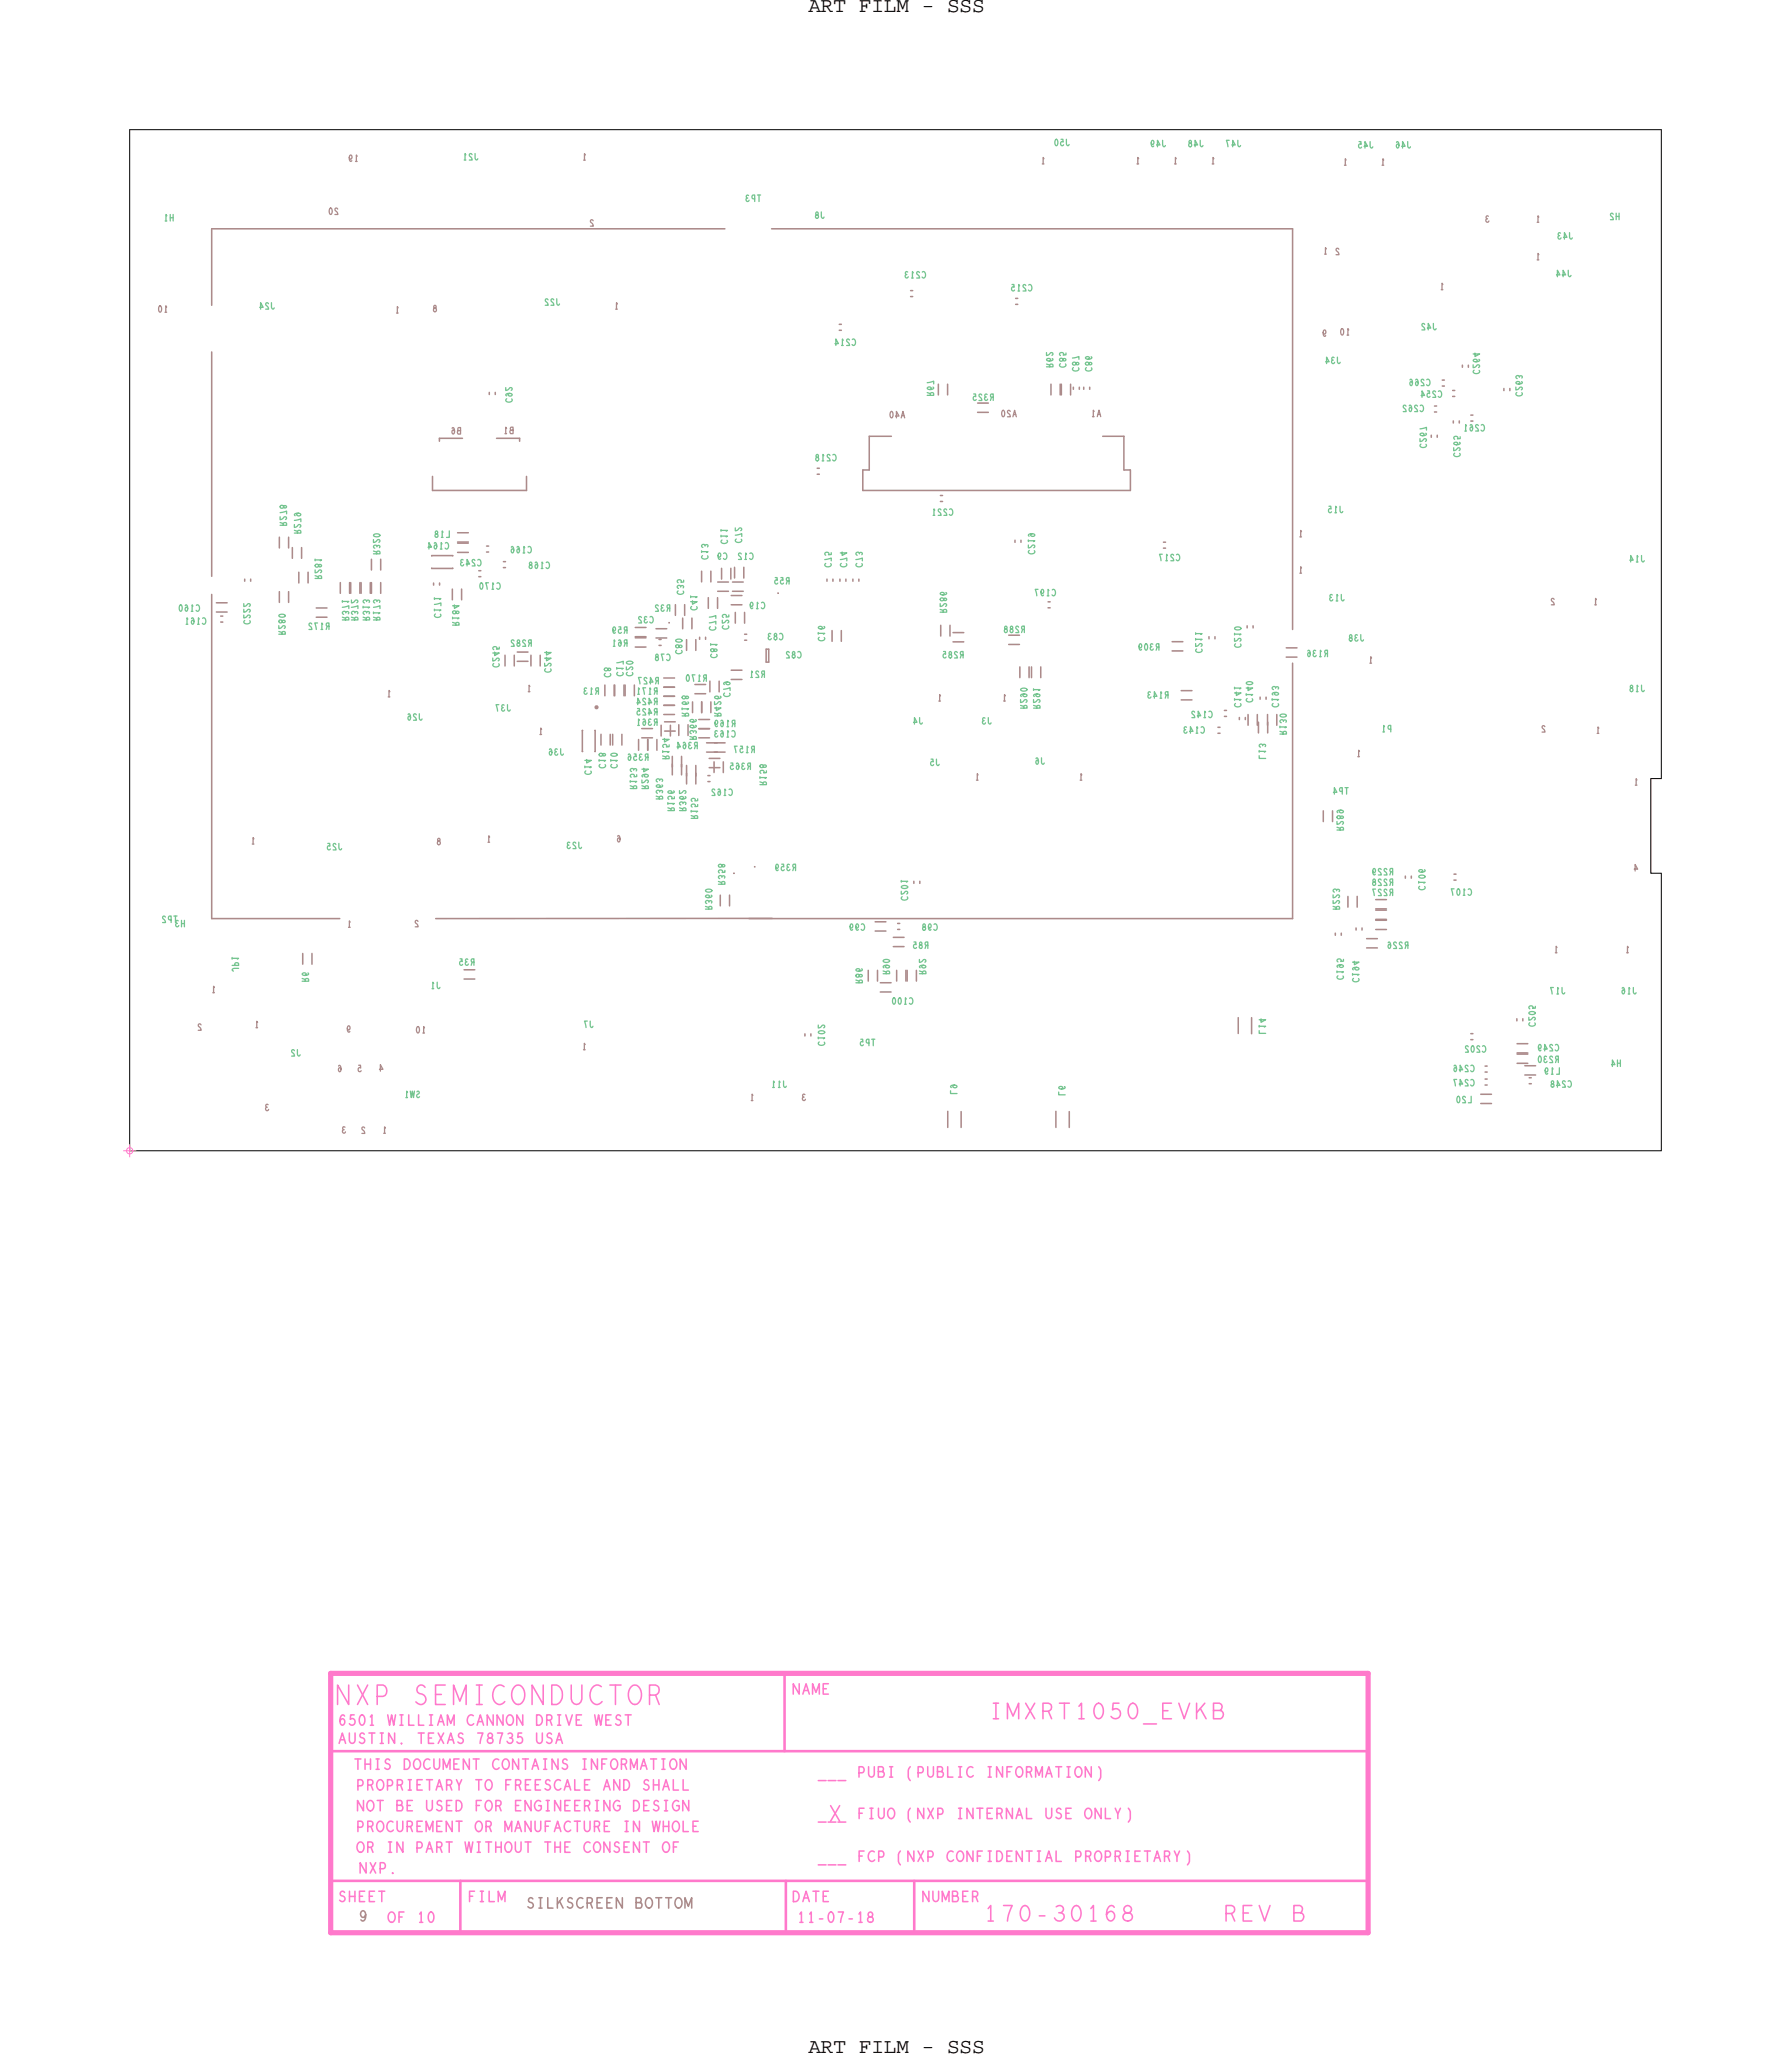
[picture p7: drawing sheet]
<svg xmlns="http://www.w3.org/2000/svg" width="175mm" height="202mm" viewBox="0 0 175 202" stroke-linecap="round" stroke-linejoin="round" font-family="sans-serif">
<defs><g id="words">
<g font-size="2.1">
<text x="79.2" y="1.2">ART FILM - SSS</text>
<text x="79.2" y="201">ART FILM - SSS</text>
</g>
<text font-size="1.5" fill="#ff79cb" x="119.9" y="188.1">REV</text>
<g font-size="1" fill="#ff79cb">
<text x="52.7" y="169">DRIVE</text>
<text x="46.6" y="177.3">FOR</text>
<text x="49.6" y="175.3">FREESCALE</text>
<text x="80.1" y="178.1">___</text>
<text x="53.5" y="181.4">THE</text>
<text x="33.1" y="186.2">SHEET</text>
<text x="78.1" y="188.3">11-07-18</text>
</g>
<g font-size=".6" fill="#74c48f">
<text x="74.5" y="19.1" transform="rotate(-180 74.5 19.1)">TP3</text>
<text x="18.1" y="90.1" transform="rotate(-180 18.1 90.1)">H3</text>
</g>
<g font-size=".6" fill="#ac8a8a">
<text x="145.9" y="21.1" transform="rotate(-180 145.9 21.1)">3</text>
<text x="78.9" y="107.1" transform="rotate(-180 78.9 107.1)">3</text>
<text x="26.4" y="108.1" transform="rotate(-180 26.4 108.1)">3</text>
<text x="33.9" y="110.3" transform="rotate(-180 33.9 110.3)">3</text>
</g>
</g></defs>
<!-- layer: Board Outline -->
<path d="M12.7 12.7h150v63.6h-1v9.2h1v27.2h-150z" fill="none" stroke="#000" stroke-width=".1"/>
<!-- layer: Components -->
<g fill="none" stroke="#ac8a8a" stroke-width=".15">
<path d="M20.7 22.4v7.5zM20.7 34.5v21.9zM20.7 22.4h50.3zM47.9 38.4v.2zM48.5 38.4v.2zM75.6 22.4h51zM82.2 31.8h.2zM82.2 32.3h.2zM89.2 28.5h.2zM89.2 29h.2zM91.9 37.6v1.1zM92.8 37.6v1.1z"/>
<path d="M95.7 39.5h1.1zM99.5 29.8h.2zM99.5 29.2h.2zM102.9 37.6v1.1zM103.8 37.6v1.1zM103.9 37.6v1.1zM104.8 37.6v1.1zM105.1 37.9v.2zM105.7 37.9v.2zM106.1 37.9v.2zM106.7 37.9v.2zM126.6 22.4v39.2z"/>
<path d="M140.5 39.8h.2zM141.2 37.2h.3zM141.2 37.8h.3zM142.3 38.2h.2zM142.3 38.8h.2zM143.2 35.8v.2zM143.8 35.8v.2zM147.3 38v.3zM147.9 38v.3zM20.7 58.2v31.8zM21.2 59h1zM21.2 59.9h1z"/>
<path d="M24 56.7v.2zM24.5 56.7v.2zM27.4 57.9v1.1zM27.4 52.6v1.1zM28.3 57.9v1.1zM28.3 52.6v1.1zM28.6 53.6v1.1zM29.3 56v1.1zM29.5 53.6v1.1zM30.2 56v1.1zM31 59.5h1zM33.3 57.1v1z"/>
<path d="M34.2 57.1v1zM34.3 57.1v1zM35.3 57.1v1zM35.4 57.1v1zM36.3 57.1v1zM36.4 54.8v1zM36.4 57.1v1zM37.3 54.8v1zM37.3 57.1v1zM42.3 54.4h2zM42.3 55.7h2zM42.3 54.4h.1"/>
<path d="M42.3 55.7h.1M42.4 46.7v1.3zM42.4 48h9.2zM42.5 57.1v.2zM43 42.9v.3zM43 42.9h2.3zM43 57.1v.2zM44.3 57.7v1zM44.3 54.4h.1M44.3 55.6h.1M44.8 53.1h1.1zM44.8 52.2h1.1z"/>
<path d="M44.8 53.2h1.1zM44.8 54.1h1.1zM45.2 57.7v1zM46.9 56.5h.2zM46.9 55.9h.2zM47.7 53.5h.2zM47.7 54.1h.2zM48.6 42.9h2.3zM49.3 55.6h.2zM49.3 55h.2zM50.9 42.9v.3zM51.6 46.7v1.3z"/>
<path d="M66.1 59.2v1.1zM67.1 59.2v1.1zM68.7 55.9v1.1zM69.4 58.5v1.1zM69.6 55.9v1.1zM70.3 58.5v1.1zM70.3 57.9h1zM70.3 57h1zM70.7 55.7v1zM71.6 55.7v1zM71.6 59.2h1.1zM71.6 58.3h1.1z"/>
<path d="M71.7 57h1.1zM71.7 57.9h1.1zM71.9 55.6v1zM72 60v1zM72.8 55.6v1zM72.9 60v1zM80 46.4h.2zM80 45.9h.2zM81 56.7v.2zM81.6 56.7v.2zM82.3 56.7v.2zM82.8 56.7v.2z"/>
<path d="M83.5 56.7v.2zM84.1 56.7v.2zM84.5 46h.6zM84.5 46v2zM84.5 48h26.2zM85.1 42.7h2.2zM85.1 42.7v3.3zM92.1 48.5h.2zM92.1 49.1h.2zM95.7 40.4h1.1zM99.4 52.9v.2zM100 52.9v.2z"/>
<path d="M102.6 59.5h.2zM102.6 58.9h.2zM108 42.7h2.1zM110.1 46h.6zM110.1 42.7v3.3zM110.7 46v2zM113.9 53.1h.2zM113.9 53.7h.2zM140.2 42.6v.2zM140.5 40.3h.2zM140.8 42.6v.2zM142.3 41.2v.2z"/>
<path d="M142.9 41.2v.2zM144 40.7h.2zM144 41.2h.2zM21.6 60.9h.2zM21.6 60.3h.2zM31 60.4h1zM49.5 64.2v1zM50.4 64.2v1zM50.7 63.9h1zM50.7 64.8h1zM52 64.2v1zM52.9 64.2v1z"/>
<path d="M57.1 71.5h.1M57 73.6h.1M57 71.5v2.1zM58.3 73.6h.1M58.3 71.5h.1M58.3 71.5v2.1zM58.3 69.2l.1-.1 .1 .1v.1l-.1 .1-.1-.1zM58.9 71.9v1.1zM59.2 67.1v1zM59.8 71.9v1.1zM60 71.9v1.1zM60.1 67.1v1z"/>
<path d="M60.2 67.1v1zM60.9 71.9v1.1zM61.1 67.1v1zM61.2 67.1v1zM62.1 67.1v1zM62.2 63.4h1.1zM62.2 62.5h1.1zM62.2 62.4h1.1zM62.2 61.4h1.1zM62.5 72.4v1.1zM62.8 71.4h1.1zM62.8 72.3h1.1z"/>
<path d="M63.4 72.4v1.1zM64.2 62.5h1.1zM64.2 61.6h1.1zM64.3 72.4v1.1zM64.5 63.2h.2zM64.5 62.6h.2zM64.7 71v1.1zM65 70h1.1zM65 69.1h1.1zM65 68.2h1.1zM65 66.4h1.1zM65 67.3h1.1z"/>
<path d="M65.1 71.6h1zM65.1 70.7h1zM65.7 71v1.1zM65.8 74.1v1zM65.8 74.8v1.1zM66.5 71v1zM66.7 74.1v1zM66.7 74.8v1.1zM66.9 60.5v1.1zM67.2 75v1zM67.2 75.7v1.1zM67.2 62.6v1.1z"/>
<path d="M67.4 71v1zM67.8 60.5v1.1zM67.8 68.7v1.1zM68.1 67.9h1zM68.1 67h1zM68.1 75v1zM68.1 75.7v1.1zM68.1 62.6v1.1zM68.4 71.4h1.1zM68.4 72.3h1.1zM68.4 70.5h1.1zM68.5 62.4v.2z"/>
<path d="M68.7 68.7v1.1zM69.1 62.4v.2zM69.2 72.7h1zM69.2 73.7h1zM69.3 76h.2zM69.3 76.5h.2zM69.5 74.3h1zM69.5 75.2h1zM69.5 66.7v1.1zM69.6 68.7v1.1zM69.9 74.6v1.1zM70 72.7h1z"/>
<path d="M70 73.7h1zM70.4 66.7v1.1zM70.8 74.6v1.1zM71.6 65.6h1.1zM71.6 66.5h1.1zM72.9 62.1h.2zM72.9 62.7h.2zM75 63.6h.3zM75 63.6v1.2zM75 64.8h.3zM75.3 63.6v1.2zM81.5 61.8v1z"/>
<path d="M82.4 61.8v1zM92.1 61.2v1.1zM93 61.2v1.1zM93.3 62.9h1.1zM93.3 62h1.1zM98.8 62.2h1zM98.8 63.1h1zM99.9 65.3v1.1zM100.8 65.3v1.1zM101 65.3v1.1zM101.9 65.3v1.1zM114.8 63.7h1z"/>
<path d="M114.8 62.8h1zM115.7 67.6h1zM115.7 68.5h1zM118.4 62.4v.2zM119 62.4v.2zM119.3 71.2h.2zM119.3 71.8h.2zM119.9 69.6h.2zM119.9 70.2h.2zM121.4 70.3v.2zM122 70.3v.2zM122.1 61.3v.2z"/>
<path d="M122.2 70v1zM122.7 61.3v.2zM123.1 70v1zM123.2 70.7v1.1zM123.4 68.3v.2zM124 68.3v.2zM124.1 70v1zM124.2 70.7v1.1zM125 70v1zM126 64.4h1zM126 63.4h1zM126.6 64.9v25.1z"/>
<path d="M129.6 79.4v1.1zM130.5 79.4v1.1zM20.7 90h12.6zM29.6 93.4v1zM30.6 93.4v1zM42.7 90l32.9-.1zM45.4 95.9h1.1zM45.4 95h1.1zM70.5 87.7v1zM71.4 87.7v1zM73.4 90h53.2zM85 95v1.1z"/>
<path d="M85.7 90.3h1.1zM85.7 91.2h1.1zM85.9 95v1.1zM86.2 97.2h1.1zM86.2 96.2h1.1zM87.5 91.8h1zM87.5 92.7h1zM87.8 95v1.1zM87.9 91h.2zM87.9 90.4h.2zM88.7 95v1.1zM88.8 95v1.1z"/>
<path d="M89.5 86.3v.2zM89.7 95v1.1zM90.1 86.3v.2zM121.3 99.7v1.5zM122.6 99.7v1.5zM130.8 91.4v.2zM131.4 91.4v.2zM132 87.8v1zM132.8 90.9v.2zM132.9 87.8v1zM133.4 90.9v.2zM133.8 92.8h1.1z"/>
<path d="M133.8 91.9h1.1zM134.7 88.1h1.1zM134.7 89h1.1zM134.7 90h1.1zM134.7 89.1h1.1zM134.7 91h1.1zM134.7 90.1h1.1zM137.6 85.8v.2zM138.2 85.8v.2zM142.4 85.6h.2zM142.4 86.2h.2zM148.6 99.8v.2z"/>
<path d="M149.1 99.8v.2zM78.8 101.3v.2zM79.4 101.3v.2zM92.8 108.8v1.6zM94.1 108.9v1.5zM103.4 108.8v1.6zM104.7 108.9v1.5zM144 101.2h.2zM144 101.8h.2zM145 108.1h1.1zM145 107.2h1.1zM145.4 105.7h.2z"/>
<path d="M145.4 104.4h.2zM145.4 106.3h.2zM145.4 105h.2zM148.6 104.1h1zM148.6 103.2h1zM148.6 102.2h1zM148.6 103.1h1zM149.3 104.4h1.1zM149.3 105.3h1.1zM149.8 105.5h.2zM149.8 106.1h.2z"/>
</g>
<path d="M76.2 58.1h.1M58.3 69.3l.1-.1 .1 .1h-.1zM65.5 60.9v.1zM71.9 85.5v.1zM73.9 84.8v.1z" fill="none" stroke="#ac8a8a" stroke-width=".1"/>
<!-- layer: Text -->
<g fill="none" stroke="#74c48f" stroke-width=".13">
<path d="M45.5 15.7h.1M45.6 15.2l-.1-.2v.7M46.2 15.1a.14 .14 0 0 0-.2 0 .14 .14 0 0 0 0 .2l.2 .2v.2h-.2M46.5 15v.5l.2 .2 .1-.2M73.2 19.4a.16 .16 0 0 0-.1 .1 .16 .16 0 0 0 .1 .2 .16 .16 0 0 0 .2-.1M73.9 19.5l-.2-.1v-.3h.2v.6M74.3 19.1v.6M103.4 13.7a.32 .32 0 0 1 .2 .3 .32 .32 0 0 1-.2 .3 .51 .51 0 0 1 0-.6zM103.9 13.6h.2v.3a.17 .17 0 0 0-.2 .1 .17 .17 0 0 0 0 .2 .17 .17 0 0 0 .3 0M104.4 13.6l.1 .5 .1 .2 .1-.2M112.7 14l.1 .1a.17 .17 0 0 0 .2-.2 .17 .17 0 0 0-.2-.1 .35 .35 0 0 0 .1 .6l.1-.1M113.3 14.2h.3l-.2-.5v.7"/>
<path d="M113.9 13.7v.5l.1 .2 .1-.2M116.5 13.8v.2a.24 .24 0 0 1 .2 .3 .18 .18 0 0 1-.3-.1 .18 .18 0 0 1 .2-.2l.1-.2zM116.9 14.2h.4l-.3-.5v.7M117.5 13.7l.1 .5 .1 .2 .1-.2M120.4 13.7h-.3l.2 .7M120.6 14.2h.4l-.3-.5v.7M121.2 13.7v.5l.2 .2 .1-.2M133.1 13.9h.2v.2a.17 .17 0 0 0-.2 .1 .17 .17 0 0 0 0 .2 .17 .17 0 0 0 .2 0M133.6 14.3h.3l-.2-.4v.6M134.2 13.9v.5l.1 .1 .2-.1M136.8 13.9a.32 .32 0 0 1 .2 .3 .32 .32 0 0 1-.2 .3 .17 .17 0 0 1-.1-.2 .17 .17 0 0 1 .3-.1M137.3 14.3h.3l-.2-.4v.6"/>
<path d="M137.9 13.9v.5l.1 .1 .1-.1M16.2 21.6h.1M16.3 21.1v-.1v.6M16.7 21.3h.3M16.7 21v.6M17 21v.6M25.4 30.1h.4l-.3-.5v.7M26.3 29.7a.14 .14 0 0 0-.2 0 .14 .14 0 0 0 0 .2l.2 .2v.2h-.3M26.6 29.6v.5l.1 .2 .2-.2M49.5 38v.2h.2l.2-.2a.14 .14 0 0 1 .2 0 .14 .14 0 0 1 0 .2M49.6 39a.22 .22 0 0 0 0 .4 .22 .22 0 0 0 .3 0l.2-.1v-.2M49.9 38.5l-.1 .1a.17 .17 0 0 0 .2 .2 .17 .17 0 0 0 .1-.2 .35 .35 0 0 0-.5 .1v.1"/>
<path d="M53.7 29.4a.14 .14 0 0 0-.2-.1 .14 .14 0 0 0-.1 .2l.2 .2 .1 .2h-.3M54.2 29.4a.14 .14 0 0 0-.2-.1 .14 .14 0 0 0 0 .2l.2 .2v.2h-.2M54.5 29.3v.5l.2 .1 .1-.1M80 20.8l-.1 .2a.24 .24 0 0 1 .2 .3 .18 .18 0 0 1-.3-.1 .18 .18 0 0 1 .3-.2v-.2zM80.4 20.8v.5l.2 .1 .1-.1M81.8 33.7h.3l-.2-.5v.6M82.4 33.8h.2M82.6 33.3l-.1-.1v.6M83.2 33.3a.14 .14 0 0 0-.2-.1 .16 .16 0 0 0-.1 .3l.2 .1 .1 .2h-.3M83.5 33.3a.3 .3 0 0 1 .3 .2 .3 .3 0 0 1-.2 .3l-.2-.1M88.8 26.9a.16 .16 0 0 0-.2 .1 .16 .16 0 0 0 .2 .2 .16 .16 0 0 0 .1-.1M88.9 26.6a.14 .14 0 0 0-.2 .1 .14 .14 0 0 0 .1 .2"/>
<path d="M89.3 27.2h.1M89.4 26.7v-.1v.6M90 26.7a.14 .14 0 0 0-.2-.1 .14 .14 0 0 0 0 .2l.2 .2 .1 .2h-.3M90.3 26.6a.3 .3 0 0 1 .4 .3 .3 .3 0 0 1-.2 .3l-.2-.1M90.8 38.4l.3 .1M90.8 37.5l.6-.2v.3M90.8 38.7h.6v-.2h-.2l-.1 .2M91.4 37.9a.32 .32 0 0 1-.3 .3 .32 .32 0 0 1-.3-.2 .17 .17 0 0 1 .2-.1 .17 .17 0 0 1 .1 .2v.1M95.4 38.6h.1l.1 .3a.17 .17 0 0 0-.3 0 .17 .17 0 0 0 .1 .2 .17 .17 0 0 0 .2 0M96.1 38.7a.14 .14 0 0 0-.2-.1 .14 .14 0 0 0 0 .2l.2 .2 .1 .2h-.3M96.6 38.9a.16 .16 0 0 0-.2 .1 .16 .16 0 0 0 .1 .2 .16 .16 0 0 0 .2-.1M96.7 38.6a.14 .14 0 0 0-.2 .1 .14 .14 0 0 0 0 .2"/>
<path d="M97.1 38.9l-.1 .3M97.3 38.9l-.3-.1v-.2h.3v.6M99.1 27.9h.2v.2a.17 .17 0 0 0-.2 .1 .17 .17 0 0 0 0 .2 .17 .17 0 0 0 .3 0M99.7 28.5h.2M99.9 28l-.1-.1v.6M100.5 28a.16 .16 0 0 0-.3-.1 .14 .14 0 0 0 0 .2l.2 .2 .1 .2h-.3M100.7 27.9a.3 .3 0 0 1 .4 .2 .3 .3 0 0 1-.2 .4l-.2-.1M102.5 34.5v.3h.2l.2-.2a.14 .14 0 0 1 .2 0 .14 .14 0 0 1-.1 .2M102.5 35.7l.3 .1M102.5 35.9h.6v-.2h-.2l-.1 .2M103 35.1h.1a.32 .32 0 0 1-.3 .3 .32 .32 0 0 1-.3-.2 .17 .17 0 0 1 .2-.1 .17 .17 0 0 1 .1 .2v.1M103.8 35.1a.24 .24 0 0 1 .4 .2h.2a.16 .16 0 0 0-.2-.2 .16 .16 0 0 0-.1 .2 .16 .16 0 0 1-.3 .1 .16 .16 0 0 1 0-.3z"/>
<path d="M103.9 35.6a.22 .22 0 0 0-.1 .3 .22 .22 0 0 0 .3 .1l.3-.2-.1-.2M104.4 34.6v.2h-.3a.17 .17 0 0 0 0-.3 .17 .17 0 0 0-.3 .1 .17 .17 0 0 0 .1 .2M105 35.1l.7-.2v.3M105.1 35.5a.24 .24 0 0 1 .3 .2h.2a.16 .16 0 0 0-.1-.2 .16 .16 0 0 0-.2 .2 .16 .16 0 0 1-.2 0 .16 .16 0 0 1 0-.2zM105.1 36a.22 .22 0 0 0 0 .3 .22 .22 0 0 0 .3 0l.2-.1v-.2M106.3 35.5a.24 .24 0 0 1 .4 .2h.2a.16 .16 0 0 0-.2-.2 .16 .16 0 0 0-.1 .2 .16 .16 0 0 1-.2 0 .16 .16 0 0 1-.1-.2zM106.4 36a.22 .22 0 0 0 0 .3 .22 .22 0 0 0 .3 0l.2-.1v-.2M106.9 34.9v.1a.32 .32 0 0 1-.3 .2 .32 .32 0 0 1-.3-.2 .17 .17 0 0 1 .2-.1 .17 .17 0 0 1 .1 .2v.1M129.8 35.4h.4l-.3-.4v.6M130.6 35.3a.16 .16 0 0 0-.2 .1 .16 .16 0 0 0 .1 .2 .16 .16 0 0 0 .2-.1M130.7 35a.16 .16 0 0 0-.3 .1 .14 .14 0 0 0 .1 .2M131 35v.5l.1 .1 .2-.1"/>
<path d="M137.7 39.8a.14 .14 0 0 0-.2-.1 .14 .14 0 0 0 0 .2l.2 .2v.2h-.3M138 39.7a.32 .32 0 0 1 .3 .3 .32 .32 0 0 1-.2 .3 .17 .17 0 0 1-.1-.2 .17 .17 0 0 1 .2-.1h.1M138.1 37.2a.32 .32 0 0 1 .2 .2 .32 .32 0 0 1-.2 .3 .17 .17 0 0 1 0-.2 .17 .17 0 0 1 .2-.1v.1M138.6 37.2h.1a.32 .32 0 0 1 .2 .2 .32 .32 0 0 1-.2 .3 .17 .17 0 0 1-.1-.2 .17 .17 0 0 1 .2-.1l.1 .1M138.8 39.8a.14 .14 0 0 0-.2-.1 .14 .14 0 0 0 0 .2l.2 .2v.2h-.3M139.1 39.7a.3 .3 0 0 1 .3 .2 .3 .3 0 0 1-.2 .4l-.1-.1M139.2 38.7h.3l-.2-.4v.6M139.4 37.2a.14 .14 0 0 0-.2 0 .14 .14 0 0 0 0 .2l.2 .2 .1 .2h-.3M139.5 31.8a.14 .14 0 0 0-.2-.1 .14 .14 0 0 0 0 .2l.2 .2v.2h-.2M139.7 37.2a.3 .3 0 0 1 .4 .2 .3 .3 0 0 1-.2 .4l-.2-.1M139.8 32.1h.3l-.2-.4v.6M139.8 38.3h.2v.3a.17 .17 0 0 0-.2 0 .17 .17 0 0 0 0 .2 .17 .17 0 0 0 .3 0"/>
<path d="M140.4 31.7v.5l.1 .1 .1-.1M140.6 38.4a.14 .14 0 0 0-.2-.1 .14 .14 0 0 0 0 .2l.2 .2v.2h-.3M140.9 38.3a.3 .3 0 0 1 .3 .3 .3 .3 0 0 1-.2 .3l-.1-.1M144.3 35.7v.3h.2l.2-.2a.14 .14 0 0 1 .2 0 .14 .14 0 0 1-.1 .2M144.4 36.3a.22 .22 0 0 0-.1 .3 .22 .22 0 0 0 .4 0l.2-.1v-.2M144.5 34.6v.3l.4-.2h-.6M144.8 35.2h.1a.32 .32 0 0 1-.3 .2 .32 .32 0 0 1-.3-.1 .17 .17 0 0 1 .2-.1 .17 .17 0 0 1 .1 .2h-.1M148.5 37.9v.3l.2-.1 .1-.2a.16 .16 0 0 1 .3 .1 .14 .14 0 0 1-.1 .2M148.6 38.4a.22 .22 0 0 0-.1 .4 .22 .22 0 0 0 .3 0l.3-.1-.1-.2M148.8 36.9a.14 .14 0 0 1 .2-.1 .14 .14 0 0 1 0 .2M148.8 36.9a.16 .16 0 0 0-.1-.1 .16 .16 0 0 0-.2 .1 .16 .16 0 0 0 .1 .2M149 37.4h.1a.32 .32 0 0 1-.3 .2 .32 .32 0 0 1-.3-.2 .17 .17 0 0 1 .2 0 .17 .17 0 0 1 .1 .2h-.1"/>
<path d="M152.4 26.9h.4l-.3-.4v.6M152.7 23.1a.16 .16 0 0 0-.1 .1 .16 .16 0 0 0 .1 .2 .16 .16 0 0 0 .2-.1M152.8 22.8a.14 .14 0 0 0-.2 .1 .14 .14 0 0 0 .1 .2M153 26.9h.3l-.2-.4v.6M153.1 23.2h.4l-.3-.4v.6M153.6 26.5v.5l.1 .1 .2-.1M153.7 22.8v.5l.2 .1 .1-.1M158 21a.14 .14 0 0 0-.2-.1 .14 .14 0 0 0 0 .2l.1 .2 .1 .2h-.3M158.3 21.2h.3M158.3 20.9v.6M158.6 20.9v.6M17.6 59.3a.32 .32 0 0 1 .2 .3 .32 .32 0 0 1-.2 .2 .51 .51 0 0 1 0-.5z"/>
<path d="M18.1 59.3h.1a.32 .32 0 0 1 .2 .2 .32 .32 0 0 1-.2 .3 .17 .17 0 0 1-.1-.2 .17 .17 0 0 1 .2-.1l.1 .1M18.7 59.9h.2M18.9 59.4l-.1-.2v.7M19.2 59.3a.3 .3 0 0 1 .4 .2 .3 .3 0 0 1-.2 .4l-.2-.1M23.9 59.1v.3l.2-.1 .2-.2a.14 .14 0 0 1 .2 .1 .14 .14 0 0 1-.1 .2M23.9 59.7v.3l.2-.1 .2-.2a.14 .14 0 0 1 .2 0 .14 .14 0 0 1-.1 .2M27.4 51.2l.3 .1M27.4 50.6v.3l.2-.1 .2-.2a.14 .14 0 0 1 .2 .1 .14 .14 0 0 1 0 .2M27.4 50.2l.7-.1v.2M27.4 51.4h.7l-.1-.2h-.2l-.1 .2M27.5 49.5a.24 .24 0 0 1 .3 .2h.2a.16 .16 0 0 0-.1-.2 .16 .16 0 0 0-.2 .2 .16 .16 0 0 1-.2 .1 .16 .16 0 0 1 0-.3zM28.8 51.9l.3 .1"/>
<path d="M28.8 51.4v.3l.2-.1 .2-.2a.14 .14 0 0 1 .2 0 .14 .14 0 0 1 0 .2M28.8 51l.7-.2v.3M28.8 52.2h.7l-.1-.2-.2-.1-.1 .3M29.2 50.3h-.1a.17 .17 0 0 0 .2 .2 .17 .17 0 0 0 .1-.2 .35 .35 0 0 0-.5 .2M30.9 56.4l.3 .1M30.9 55.8v.3l.2-.1 .1-.2a.16 .16 0 0 1 .3 .1 .14 .14 0 0 1-.1 .2M30.9 54.8h.6l-.1 .1M30.9 56.7h.6v-.3h-.2l-.1 .3M30.9 54.8v.1M30.9 55.3a.24 .24 0 0 1 .4 .2h.2a.16 .16 0 0 0-.2-.2 .16 .16 0 0 0-.1 .2 .16 .16 0 0 1-.3 0 .16 .16 0 0 1 0-.2zM33.5 58.9h.7l-.2 .1M33.5 59.5l.7-.2v.3"/>
<path d="M33.5 58.8v.2M33.9 60a.14 .14 0 0 1 .2-.1 .14 .14 0 0 1 0 .2M34.4 58.8v.2h.2l.2-.2a.14 .14 0 0 1 .2 0 .14 .14 0 0 1-.1 .2M34.4 59.5l.7-.2v.3M34.8 60a.14 .14 0 0 1 .2-.1 .14 .14 0 0 1 0 .2M35.6 59.5h.6h-.1M35.6 59.4v.1M35.9 58.9a.14 .14 0 0 1 .2-.1 .14 .14 0 0 1 0 .2M35.9 60a.14 .14 0 0 1 .2-.1 .14 .14 0 0 1 0 .2M35.9 58.9a.16 .16 0 0 0-.1-.2 .16 .16 0 0 0-.2 .2 .16 .16 0 0 0 .1 .2M36.6 52.8v.3h.2l.2-.2a.14 .14 0 0 1 .2 0 .14 .14 0 0 1-.1 .2M36.6 54l.3 .1"/>
<path d="M36.6 54.2h.6v-.2h-.2l-.1 .2M36.6 59.5l.6-.2v.3M36.6 59.9v.2M36.6 52.4a.36 .36 0 0 1 .6 .1 .36 .36 0 0 1-.6-.1zM36.9 53.5a.14 .14 0 0 1 .2-.1 .14 .14 0 0 1 .1 .2M36.9 58.9a.14 .14 0 0 1 .2-.1 .14 .14 0 0 1 .1 .2M36.9 53.6a.16 .16 0 0 0-.1-.2 .16 .16 0 0 0-.2 .1 .16 .16 0 0 0 .1 .2M36.9 58.9a.16 .16 0 0 0-.1-.2 .16 .16 0 0 0-.2 .2 .16 .16 0 0 0 .1 .2M41.9 53.6h.4l-.3-.5v.7M42.5 53.2h.1a.32 .32 0 0 1 .2 .2 .32 .32 0 0 1-.2 .4 .17 .17 0 0 1-.1-.3 .17 .17 0 0 1 .2-.1l.1 .1M42.5 58.6h.7l-.1 .1M42.5 59.2l.7-.2v.3"/>
<path d="M42.5 59.7h.7l-.1 .1M42.5 58.5v.2M42.5 59.7v.1M42.7 52l-.1 .2a.24 .24 0 0 1 .2 .4 .18 .18 0 0 1-.2-.2 .18 .18 0 0 1 .2-.1v-.2zM43.1 53.8h.2M43.2 52.6h.2M43.3 53.3l-.1-.2v.7M43.4 52.1l-.1-.1v.6M43.6 53.2a.3 .3 0 0 1 .4 .2 .3 .3 0 0 1-.2 .4l-.2-.1M44 52v.6h-.3M44.4 59.9a.24 .24 0 0 1 .3 .2l.2-.1a.16 .16 0 0 0-.1-.2 .18 .18 0 0 0-.2 .3 .16 .16 0 0 1-.2 0 .16 .16 0 0 1 0-.2zM44.5 59.2v.4l.5-.3h-.7"/>
<path d="M45.3 55.1a.16 .16 0 0 0-.2 .1 .16 .16 0 0 0 .1 .2 .16 .16 0 0 0 .2-.1M45.4 54.8a.16 .16 0 0 0-.3 .1 .14 .14 0 0 0 .1 .2M45.7 55.2h.3l-.3-.4v.6M46.5 54.9a.14 .14 0 0 0-.2-.1 .14 .14 0 0 0 0 .2l.2 .2v.2h-.3M46.8 54.8a.3 .3 0 0 1 .3 .3 .3 .3 0 0 1-.2 .3l-.1-.1M47.1 57.1a.32 .32 0 0 1 .2 .3 .32 .32 0 0 1-.2 .3 .51 .51 0 0 1 0-.6zM47.8 57.1h-.2l.1 .6M48.2 57.7h.1M48.3 57.2v-.1v.6M48.7 57.1a.3 .3 0 0 1 .3 .2 .3 .3 0 0 1-.2 .4l-.2-.1M50.1 53.6v-.1a.32 .32 0 0 1 .2 .3 .32 .32 0 0 1-.2 .3 .17 .17 0 0 1 0-.2 .17 .17 0 0 1 .2-.1v.1M50.6 53.6l.1-.1a.32 .32 0 0 1 .2 .3 .32 .32 0 0 1-.2 .3 .17 .17 0 0 1-.1-.2 .17 .17 0 0 1 .2-.1l.1 .1"/>
<path d="M51.2 54.2h.2M51.4 53.6l-.1-.1v.7M51.7 53.6a.3 .3 0 0 1 .4 .2 .3 .3 0 0 1-.2 .4l-.2-.1M51.9 55.1v.2a.24 .24 0 0 1 .2 .3 .18 .18 0 0 1-.3-.1 .18 .18 0 0 1 .2-.2l.1-.2zM52.4 55.1a.32 .32 0 0 1 .3 .2 .32 .32 0 0 1-.2 .4 .17 .17 0 0 1-.1-.3 .17 .17 0 0 1 .2-.1l.1 .1M53 55.7h.2M53.2 55.2l-.1-.2v.7M53.5 55.1a.3 .3 0 0 1 .3 .2 .3 .3 0 0 1-.2 .4l-.1-.1M64.5 59.3a.14 .14 0 0 0-.2 0 .14 .14 0 0 0-.1 .2l.2 .2 .1 .2h-.3M64.9 59.5a.16 .16 0 0 0-.2 .2 .16 .16 0 0 0 .2 .1 .16 .16 0 0 0 .1-.1M65 59.3a.14 .14 0 0 0-.2 0 .14 .14 0 0 0 0 .2M65.4 59.6l-.1 .3"/>
<path d="M65.6 59.6l-.3-.1 .1-.2 .2-.1v.7M66.4 57.9a.22 .22 0 0 0 0 .3 .22 .22 0 0 0 .3 0l.2-.1v-.2M66.7 57.4a.14 .14 0 0 1 .2 0 .14 .14 0 0 1 0 .2M66.7 57.5a.16 .16 0 0 0-.2-.2 .16 .16 0 0 0-.2 .1 .16 .16 0 0 0 .1 .2M67 56.8v.2h-.3a.17 .17 0 0 0-.1-.2 .17 .17 0 0 0-.2 0 .17 .17 0 0 0 0 .3M67.6 58.4h.7l-.2 .1M67.6 58.4v.1M67.7 59.4a.22 .22 0 0 0 0 .3 .22 .22 0 0 0 .3 0l.2-.1v-.2M67.8 58.8v.4l.5-.3h-.7M68.7 54h.6l-.1 .1M68.7 53.9v.2M68.8 54.4a.22 .22 0 0 0 0 .3 .22 .22 0 0 0 .3 0l.2-.1v-.2"/>
<path d="M69 53.4a.16 .16 0 0 1 .3-.1 .15 .15 0 0 1 0 .3M69 53.5a.16 .16 0 0 0-.1-.2 .16 .16 0 0 0-.2 .1 .16 .16 0 0 0 .1 .2M70.3 54.4l.1 .1a.17 .17 0 0 0 .2-.1 .17 .17 0 0 0-.2-.2 .35 .35 0 0 0 .1 .6l.1-.1M70.6 51.9h.6l-.1 .1M70.6 52.5h.6l-.1 .1M70.6 51.9v.1M70.6 52.4v.2M70.7 52.9a.22 .22 0 0 0 0 .3 .22 .22 0 0 0 .3 0l.2-.1v-.2M70.9 54.2a.3 .3 0 0 1 .3 .2 .3 .3 0 0 1-.2 .4l-.2-.1M72 51.7v.3l.2-.1 .2-.2a.14 .14 0 0 1 .2 .1 .14 .14 0 0 1-.1 .2M72 52.4l.6-.1v.2M72.1 52.8a.22 .22 0 0 0 0 .3 .22 .22 0 0 0 .3 0l.2-.1v-.2"/>
<path d="M72.6 54.3a.14 .14 0 0 0-.2-.1 .14 .14 0 0 0 0 .2l.2 .2v.2h-.3M72.9 54.8h.2M73.1 54.3l-.1-.1v.6M73.4 54.2a.3 .3 0 0 1 .4 .2 .3 .3 0 0 1-.2 .4l-.2-.1M73.5 59.2l.1 .2a.17 .17 0 0 0 .1-.2 .17 .17 0 0 0-.2-.2 .35 .35 0 0 0 .2 .6v-.1M74.1 59.6h.1M74.2 59.1v-.1v.6M74.6 59a.3 .3 0 0 1 .3 .3 .3 .3 0 0 1-.2 .3l-.1-.1M75.9 56.6h.2v.2a.17 .17 0 0 0-.2 .1 .17 .17 0 0 0 0 .2 .17 .17 0 0 0 .3 0M76.5 56.6h.2v.2a.17 .17 0 0 0-.2 .1 .17 .17 0 0 0 0 .2 .17 .17 0 0 0 .2 0M77.1 56.9l-.1 .3M77.3 56.9l-.3-.1 .1-.2h.2v.6"/>
<path d="M80 44.5l-.1 .2a.24 .24 0 0 1 .2 .4 .18 .18 0 0 1-.2-.1 .18 .18 0 0 1 .2-.2v-.2zM80.5 45.1h.2M80.7 44.6l-.1-.1v.6M80.8 54.8l.6-.1v.2M80.9 55.2a.22 .22 0 0 0-.1 .3 .22 .22 0 0 0 .4 0l.2-.1v-.2M81.3 44.6a.14 .14 0 0 0-.2-.1 .16 .16 0 0 0-.1 .3l.2 .1 .1 .2h-.3M81.4 54.1v.2h-.3a.17 .17 0 0 0 0-.2 .17 .17 0 0 0-.3 0 .17 .17 0 0 0 .1 .3M81.6 44.6a.3 .3 0 0 1 .3 .2 .3 .3 0 0 1-.2 .3l-.2-.1M82.3 54.8l.6-.1v.2M82.4 55.2a.22 .22 0 0 0 0 .3 .22 .22 0 0 0 .3 0l.2-.1v-.2M82.5 54.1v.3l.4-.3h-.6M83.8 54.8l.7-.1v.2"/>
<path d="M83.9 55.2a.22 .22 0 0 0 0 .3 .22 .22 0 0 0 .3 0l.2-.1v-.2M84.2 54.2a.14 .14 0 0 1 .2-.1 .14 .14 0 0 1 0 .2M84.2 54.2a.16 .16 0 0 0-.2-.1 .16 .16 0 0 0-.2 .1 .16 .16 0 0 0 .1 .2M91.4 50.5h.1M91.5 50v-.2v.7M92.1 59.7l.3 .1M92.1 59.1v.3l.2-.1 .2-.2a.14 .14 0 0 1 .2 .1 .14 .14 0 0 1-.1 .2M92.1 60h.6v-.3h-.2l-.1 .3M92.1 58.6a.24 .24 0 0 1 .4 .2h.2a.16 .16 0 0 0-.2-.2 .16 .16 0 0 0-.1 .2 .16 .16 0 0 1-.3 0 .16 .16 0 0 1 0-.2zM92.2 49.9a.15 .15 0 0 0-.3 0 .14 .14 0 0 0 0 .2l.2 .2 .1 .2h-.3M92.6 58l.1 .1a.32 .32 0 0 1-.3 .2 .32 .32 0 0 1-.3-.2 .17 .17 0 0 1 .2-.1 .17 .17 0 0 1 .1 .2l-.1 .1M92.7 49.9a.14 .14 0 0 0-.2 0 .14 .14 0 0 0 0 .2l.2 .2v.2h-.3"/>
<path d="M93 49.9a.3 .3 0 0 1 .3 .2 .3 .3 0 0 1-.2 .4l-.1-.1M100.7 53.4v.3l.2-.1 .2-.2a.14 .14 0 0 1 .2 0 .14 .14 0 0 1-.1 .2M100.7 53h.6h-.1M100.7 52.9v.1M100.8 53.9a.22 .22 0 0 0 0 .3 .22 .22 0 0 0 .3 0l.2-.1v-.2M101.1 52.3h-.1a.17 .17 0 0 0 .1 .2 .17 .17 0 0 0 .2-.2 .35 .35 0 0 0-.6 .2h.1M101.7 57.7h-.3l.1 .7M101.9 58l.1 .1a.17 .17 0 0 0 .2-.2 .17 .17 0 0 0-.2-.1 .35 .35 0 0 0 .2 .5M102.6 58.4h.1M102.7 57.8l-.1-.1v.7M103.1 57.8a.3 .3 0 0 1 .3 .2 .3 .3 0 0 1-.2 .4l-.2-.1M113.8 54.3h-.2l.1 .6"/>
<path d="M114.2 54.9h.1M114.3 54.4l-.1-.1v.6M114.9 54.4a.14 .14 0 0 0-.2-.1 .14 .14 0 0 0 0 .2l.2 .2 .1 .2h-.3M115.2 54.3a.3 .3 0 0 1 .4 .3 .3 .3 0 0 1-.2 .3l-.2-.1M130.1 49.6h.2l.1 .3a.17 .17 0 0 0-.3 0 .17 .17 0 0 0 .1 .2 .17 .17 0 0 0 .2 0M130.4 58.5a.16 .16 0 0 0-.2 .1 .16 .16 0 0 0 .1 .2 .16 .16 0 0 0 .2-.1M130.5 58.3a.14 .14 0 0 0-.2 0 .14 .14 0 0 0 0 .2M130.7 50.2h.2M130.9 58.9h.1M130.9 49.7l-.1-.1v.6M131 58.3l-.1-.1v.7M131.2 49.6v.5l.2 .1 .1-.1"/>
<path d="M131.4 58.2v.5l.1 .2 .1-.2M139.1 43v.2h.2l.1-.2a.15 .15 0 0 1 .3 0 .14 .14 0 0 1-.1 .2M139.1 42l.6-.1v.2M139.2 43.5a.22 .22 0 0 0-.1 .3 .22 .22 0 0 0 .3 0l.3-.1-.1-.2M139.6 42.4l.1 .1a.32 .32 0 0 1-.3 .2 .32 .32 0 0 1-.3-.2 .17 .17 0 0 1 .2-.1 .17 .17 0 0 1 .1 .2l-.1 .1M142.4 43.9v.2h.2l.1-.2a.15 .15 0 0 1 .3 0 .14 .14 0 0 1-.1 .2M142.5 44.4a.22 .22 0 0 0-.1 .3 .22 .22 0 0 0 .3 0l.3-.1-.1-.2M142.9 43.3l.1 .1a.32 .32 0 0 1-.3 .2 .32 .32 0 0 1-.3-.2 .17 .17 0 0 1 .2-.1 .17 .17 0 0 1 .1 .2l-.1 .1M143 42.8v.2h-.3a.17 .17 0 0 0 0-.2 .17 .17 0 0 0-.3 0 .17 .17 0 0 0 .1 .2M143.5 42.2h.1M143.6 41.7l-.1-.1v.6M144 41.7v-.1a.32 .32 0 0 1 .2 .3 .32 .32 0 0 1-.2 .3 .17 .17 0 0 1 0-.2 .17 .17 0 0 1 .2-.1v.1"/>
<path d="M144.8 41.7a.14 .14 0 0 0-.2-.1 .14 .14 0 0 0-.1 .2l.2 .2 .1 .2h-.3M145.1 41.6a.3 .3 0 0 1 .3 .3 .3 .3 0 0 1-.2 .3l-.2-.1M159.6 54.9h.3l-.2-.5v.6M160.3 55h.1M160.4 54.5l-.1-.1v.6M160.8 54.4v.5l.1 .1 .1-.1M18.2 61.1h.2M18.4 60.6l-.1-.1v.6M18.8 60.6v-.1a.32 .32 0 0 1 .2 .3 .32 .32 0 0 1-.2 .3 .17 .17 0 0 1-.1-.2 .17 .17 0 0 1 .3-.1v.1M19.3 61.1h.2M19.5 60.6l-.1-.1v.6M19.8 60.6a.3 .3 0 0 1 .4 .2 .3 .3 0 0 1-.2 .3l-.2-.1"/>
<path d="M23.9 60.2v.3h.2l.2-.2a.14 .14 0 0 1 .2 0 .14 .14 0 0 1-.1 .2M24 60.8a.22 .22 0 0 0-.1 .3 .22 .22 0 0 0 .4 0l.2-.1v-.2M27.3 61.8l.3 .1M27.3 61.3v.3l.2-.1 .2-.2a.14 .14 0 0 1 .2 0 .14 .14 0 0 1-.1 .2M27.3 62.1h.6v-.2h-.2l-.1 .2M27.3 60.2a.36 .36 0 0 1 .6 .2 .36 .36 0 0 1-.6-.2zM27.3 60.8a.24 .24 0 0 1 .4 .2l.2-.1a.16 .16 0 0 0-.2-.2 .16 .16 0 0 0-.1 .3 .16 .16 0 0 1-.2 0 .16 .16 0 0 1-.1-.2zM30.5 61.1a.14 .14 0 0 0-.2-.1 .15 .15 0 0 0 0 .3l.2 .1v.2h-.2M31.1 61h-.3l.2 .6M31.4 61.6h.2M31.6 61.1l-.1-.1v.6M32 61.3l-.1 .3"/>
<path d="M32.2 61.3h-.2v-.3h.2v.6M33.5 60.4l.3 .1M33.5 60.7h.7l-.1-.2h-.2l-.1 .2M33.9 60a.16 .16 0 0 0-.2-.1 .16 .16 0 0 0-.1 .1 .16 .16 0 0 0 .1 .2M34.4 60.4l.3 .1M34.4 60.7h.7l-.1-.2h-.2l-.1 .2M34.8 60a.16 .16 0 0 0-.2-.1 .16 .16 0 0 0-.2 .1 .16 .16 0 0 0 .1 .2M35.6 60.4l.3 .1M35.6 60.7h.6v-.2h-.2l-.1 .2M35.9 60a.16 .16 0 0 0-.1-.1 .16 .16 0 0 0-.2 .1 .16 .16 0 0 0 .1 .2M36.6 60.4l.3 .1M36.6 60h.6l-.1 .1"/>
<path d="M36.6 60.7h.6v-.2h-.2l-.1 .2M40 70v-.1a.32 .32 0 0 1 .2 .3 .32 .32 0 0 1-.2 .3 .17 .17 0 0 1-.1-.2 .17 .17 0 0 1 .3-.1v.1M40.8 70a.14 .14 0 0 0-.2-.1 .16 .16 0 0 0-.1 .3l.2 .1 .1 .2h-.3M41.1 69.9v.5l.1 .1 .1-.1M42.6 60.1a.22 .22 0 0 0 0 .3 .22 .22 0 0 0 .3 .1l.2-.1v-.2M44.3 61l.3 .1M44.3 60.5h.7l-.2 .1M44.3 61.2h.7l-.1-.2h-.2l-.1 .2M44.3 60.4v.2M48.3 64.5v.2h.2l.1-.2a.15 .15 0 0 1 .3 0 .14 .14 0 0 1-.1 .2M48.4 65a.22 .22 0 0 0-.1 .3 .22 .22 0 0 0 .3 0l.3-.1-.1-.2M48.4 63.9v.3l.5-.2h-.6"/>
<path d="M48.9 69h-.3l.1 .6M48.9 63.4v.2h-.3a.17 .17 0 0 0 0-.2 .17 .17 0 0 0-.3 0 .17 .17 0 0 0 .1 .2M49.3 69.3a.16 .16 0 0 0-.2 .1 .16 .16 0 0 0 .1 .2 .16 .16 0 0 0 .2-.1M49.4 69.1a.14 .14 0 0 0-.2 0 .14 .14 0 0 0 0 .2M49.7 69v.5l.1 .1 .2-.1M50.3 62.8a.14 .14 0 0 0-.2-.1 .14 .14 0 0 0 0 .2l.2 .2 .1 .2h-.3M50.7 62.7v.2a.24 .24 0 0 1 .2 .4 .18 .18 0 0 1-.3-.2 .18 .18 0 0 1 .2-.2l.1-.2zM51.5 62.8a.16 .16 0 0 0-.3-.1 .14 .14 0 0 0 0 .2l.2 .2 .1 .2h-.3M51.9 63l-.1 .3M52 63l-.2-.1v-.2h.2v.6M53.3 65v.2h.2l.2-.2a.15 .15 0 0 1 .3 0 .14 .14 0 0 1-.1 .2M53.4 65.5a.22 .22 0 0 0 0 .3 .22 .22 0 0 0 .3 0l.2-.1v-.2"/>
<path d="M53.5 63.8v.4l.5-.3h-.7M53.5 64.4v.3l.5-.2h-.7M53.8 73.4a.32 .32 0 0 1 .3 .2 .32 .32 0 0 1-.2 .3 .17 .17 0 0 1-.1-.2 .17 .17 0 0 1 .2-.1l.1 .1M54.5 73.6a.16 .16 0 0 0-.2 .2 .16 .16 0 0 0 .1 .1 .16 .16 0 0 0 .2-.1M54.6 73.4a.14 .14 0 0 0-.2 0 .14 .14 0 0 0 0 .2M54.9 73.3v.5l.2 .2 .1-.2M57.3 75.1h.6l-.1 .1M57.3 75v.2M57.4 67.7a.16 .16 0 0 0-.2 .1 .16 .16 0 0 0 .1 .2 .16 .16 0 0 0 .2-.1M57.4 75.5a.22 .22 0 0 0-.1 .3 .22 .22 0 0 0 .4 0l.2-.1v-.2M57.4 67.4a.14 .14 0 0 0-.2 0 .16 .16 0 0 0 .1 .3M57.5 74.4v.3l.4-.2h-.6"/>
<path d="M57.8 68h.2M58 67.5l-.1-.1v.6M58.4 67.7l-.1 .3M58.6 67.7l-.3-.1 .1-.2h.2v.6M58.7 74.5h.6l-.1 .1M58.7 74.4v.2M58.7 73.8a.24 .24 0 0 1 .4 .2h.2a.16 .16 0 0 0-.2-.2 .16 .16 0 0 0-.1 .2 .16 .16 0 0 1-.3 0 .16 .16 0 0 1 0-.2zM58.8 74.9a.22 .22 0 0 0-.1 .3 .22 .22 0 0 0 .4 0l.2-.1v-.2M59.2 65.5a.24 .24 0 0 1 .4 .2l.2-.1a.16 .16 0 0 0-.2-.2 .16 .16 0 0 0-.1 .3 .16 .16 0 0 1-.2 0 .16 .16 0 0 1-.1-.2zM59.3 65.9a.22 .22 0 0 0 0 .4 .22 .22 0 0 0 .3 0l.2-.1v-.2M59.8 74.5h.7l-.2 .1M59.8 74.4v.2"/>
<path d="M59.8 73.9a.36 .36 0 0 1 .6 .1 .36 .36 0 0 1-.6-.1zM59.9 74.9a.22 .22 0 0 0 0 .3 .22 .22 0 0 0 .3 0l.2-.1v-.2M60 61.6l.1 .2a.17 .17 0 0 0 .2-.2 .17 .17 0 0 0-.2-.1 .35 .35 0 0 0 .1 .5h.1M60.1 63.3h.1M60.2 62.8l-.1-.1v.6M60.4 64.9l.6-.1v.2M60.4 65.5h.6h-.1M60.4 65.4v.1M60.5 65.8a.22 .22 0 0 0 0 .4 .22 .22 0 0 0 .3 0l.2-.1v-.2M60.6 62.7a.32 .32 0 0 1 .2 .3 .32 .32 0 0 1-.1 .3 .17 .17 0 0 1-.1-.2 .17 .17 0 0 1 .2-.1M60.6 61.4h.2v.3a.17 .17 0 0 0-.2 0 .17 .17 0 0 0 0 .3 .17 .17 0 0 0 .3-.1M61.2 61.7l-.1 .3"/>
<path d="M61.2 63l-.1 .3M61.3 65.3v.3l.2-.1 .2-.2a.16 .16 0 0 1 .3 .1 .14 .14 0 0 1-.1 .2M61.4 64.8a.36 .36 0 0 1 .6 .2 .36 .36 0 0 1-.6-.2zM61.4 61.7l-.3-.1 .1-.2h.2v.6M61.4 63l-.3-.1 .1-.2h.2v.6M61.4 65.8a.22 .22 0 0 0 0 .4 .22 .22 0 0 0 .3 0l.2-.1v-.2M61.5 73.9h.1a.32 .32 0 0 1 .2 .2 .32 .32 0 0 1-.2 .4 .17 .17 0 0 1-.1-.3 .17 .17 0 0 1 .2-.1l.1 .1M61.7 77l.3 .1M61.7 76.5h.7l-.2 .1M61.7 77.2h.7l-.1-.2h-.2l-.1 .2M61.7 76.4v.2M62.1 75.4a.14 .14 0 0 1 .2-.1 .14 .14 0 0 1 0 .2"/>
<path d="M62.1 75.4a.16 .16 0 0 0-.2-.1 .16 .16 0 0 0-.2 .1 .16 .16 0 0 0 .1 .2M62.1 73.8h.2v.3a.17 .17 0 0 0-.2 .1 .17 .17 0 0 0 0 .2 .17 .17 0 0 0 .3 0M62.4 75.9v.2h-.3a.17 .17 0 0 0-.1-.3 .17 .17 0 0 0-.2 .1 .17 .17 0 0 0 0 .2M62.4 68.8h.3l-.2-.4v.6M62.4 69.4h.2v.3a.17 .17 0 0 0-.2 0 .17 .17 0 0 0 .1 .3 .17 .17 0 0 0 .2-.1M62.5 71h.1M62.5 68h.1M62.6 70.5l-.1-.1v.6M62.6 67.5l-.1-.1v.6M62.8 74.1a.16 .16 0 0 0-.2 .2 .16 .16 0 0 0 .1 .1 .16 .16 0 0 0 .2-.1M62.8 66.3h-.3l.2 .7M62.8 60.5a.14 .14 0 0 0-.2-.1 .14 .14 0 0 0 0 .2l.2 .2v.2h-.3"/>
<path d="M62.9 73.9a.15 .15 0 0 0-.3 0 .14 .14 0 0 0 .1 .2M62.9 77l.3 .1M62.9 76.4v.3l.2-.1 .1-.2a.15 .15 0 0 1 .3 0 .16 .16 0 0 1-.1 .3M62.9 77.2h.6v-.2h-.2l-.1 .2M63 70.5v-.1a.32 .32 0 0 1 .2 .3 .32 .32 0 0 1-.2 .3 .17 .17 0 0 1 0-.2 .17 .17 0 0 1 .2-.1v.1M63 75.2v.4l.5-.3h-.6M63.2 69.5a.14 .14 0 0 0-.2-.1 .14 .14 0 0 0 0 .2l.2 .2v.2h-.2M63.2 68.5a.14 .14 0 0 0-.2-.1 .14 .14 0 0 0 0 .2l.2 .2v.2h-.2M63.2 67.4h-.2l.1 .6M63.3 75.8l-.2 .1a.17 .17 0 0 0 .2 .2 .17 .17 0 0 0 .1-.2 .35 .35 0 0 0-.5 .1v.1M63.3 60.7a.16 .16 0 0 0-.2 .1 .16 .16 0 0 0 .1 .2 .16 .16 0 0 0 .2-.1M63.3 74.2l-.1 .3"/>
<path d="M63.3 60.4a.14 .14 0 0 0-.2 .1 .14 .14 0 0 0 .1 .2M63.3 66.5a.14 .14 0 0 0-.2-.1 .14 .14 0 0 0 0 .2l.2 .2 .1 .2h-.3M63.5 74.2l-.3-.1v-.2l.3-.1v.7M63.5 69.8h.3l-.2-.4v.6M63.5 68.8h.3l-.2-.4v.6M63.6 68h.1M63.6 66.8h.3l-.2-.5v.7M63.7 60.4a.3 .3 0 0 1 .3 .2 .3 .3 0 0 1-.2 .4l-.2-.1M63.7 70.7a.16 .16 0 0 0-.2 .1 .16 .16 0 0 0 .1 .2 .16 .16 0 0 0 .2-.1M63.7 67.5v-.1v.6M63.7 70.5a.14 .14 0 0 0-.2 0 .14 .14 0 0 0 .1 .2M64.2 69.7l-.1 .3"/>
<path d="M64.2 68.7l-.1 .3M64.2 70.7l-.1 .3M64.2 67.7l-.1 .3M64.3 78l.3 .1M64.3 78.2h.6v-.2h-.2l-.1 .2M64.3 64.1l-.1 .2a.24 .24 0 0 1 .2 .4 .18 .18 0 0 1-.2-.2 .18 .18 0 0 1 .2-.2v-.2zM64.3 66.7l-.1 .3M64.3 69.7l-.2-.1v-.2h.2v.6M64.3 68.7l-.2-.1v-.2h.2v.6M64.3 70.7h-.2v-.3h.2v.6M64.3 67.7l-.2-.1v-.2h.2v.6M64.5 66.7l-.3-.1v-.2l.3-.1v.7"/>
<path d="M64.6 76.4a.14 .14 0 0 1 .2-.1 .14 .14 0 0 1 0 .2M64.6 77.5a.14 .14 0 0 1 .2-.1 .14 .14 0 0 1 0 .2M64.6 76.4a.16 .16 0 0 0-.1-.1 .16 .16 0 0 0-.2 .1 .16 .16 0 0 0 .1 .2M64.6 77.6a.16 .16 0 0 0-.1-.2 .16 .16 0 0 0-.2 .1 .16 .16 0 0 0 .1 .2M64.8 76.9h.1a.32 .32 0 0 1-.3 .2 .32 .32 0 0 1-.3-.2 .17 .17 0 0 1 .2-.1 .17 .17 0 0 1 .1 .3h-.1M64.9 74l.3 .1M64.9 73.6h.6l-.1 .1M64.9 74.3h.6v-.2l-.2-.1-.1 .3M64.9 73.5v.2M65 64.1h-.2l.1 .6M65.1 72.3v.4l.4-.3h-.6M65.3 64.1a.3 .3 0 0 1 .4 .2 .3 .3 0 0 1-.2 .4l-.2-.1"/>
<path d="M65.4 79.1l.3 .1M65.4 78.7h.6l-.1 .1M65.4 79.4h.6v-.2l-.2-.1-.1 .3M65.4 78.6v.2M65.5 72.9v.2l-.2 .1a.17 .17 0 0 0-.1-.3 .17 .17 0 0 0-.2 .1 .17 .17 0 0 0 0 .2M66 77.5a.32 .32 0 0 1-.3 .2 .32 .32 0 0 1-.3-.2 .17 .17 0 0 1 .2-.1 .17 .17 0 0 1 .1 .3M66 78v.2h-.2a.17 .17 0 0 0-.1-.2 .17 .17 0 0 0-.2 0 .17 .17 0 0 0 0 .3M66.2 62.7a.36 .36 0 0 1 .6 .1 .36 .36 0 0 1-.6-.1zM66.2 63.2a.24 .24 0 0 1 .4 .2h.2a.16 .16 0 0 0-.2-.2 .16 .16 0 0 0-.1 .2 .16 .16 0 0 1-.3 0 .16 .16 0 0 1 0-.2zM66.3 63.7a.22 .22 0 0 0-.1 .3 .22 .22 0 0 0 .3 0l.3-.1-.1-.2M66.3 73.1h.3l-.2-.4v.6M66.5 79.1l.4 .1"/>
<path d="M66.5 77.4v.3h.2l.2-.2a.15 .15 0 0 1 .3 0 .14 .14 0 0 1-.1 .2M66.5 79.4h.7v-.2l-.3-.1v.3M66.8 69.8l.3 .1M66.8 69.4h.6l-.1 .1M66.8 70.1h.6v-.2h-.2l-.1 .2M66.8 69.3v.2M66.8 68.2a.24 .24 0 0 1 .4 .2h.2a.16 .16 0 0 0-.2-.2 .16 .16 0 0 0-.1 .2 .16 .16 0 0 1-.2 0 .16 .16 0 0 1-.1-.2zM66.9 78.6a.14 .14 0 0 1 .2 0 .14 .14 0 0 1 0 .2M66.9 78.7a.16 .16 0 0 0-.1-.2 .16 .16 0 0 0-.2 .1 .16 .16 0 0 0 .1 .2M66.9 72.8v-.1a.32 .32 0 0 1 .3 .3 .32 .32 0 0 1-.2 .3 .17 .17 0 0 1-.1-.2 .17 .17 0 0 1 .2-.1l.1 .1M67.1 78h.1a.32 .32 0 0 1-.3 .3 .32 .32 0 0 1-.3-.2 .17 .17 0 0 1 .2-.1 .17 .17 0 0 1 .1 .2l-.1 .1M67.3 66.1a.32 .32 0 0 1 .2 .3 .32 .32 0 0 1-.2 .3 .51 .51 0 0 1 0-.6z"/>
<path d="M67.4 68.7v.1a.32 .32 0 0 1-.3 .2 .32 .32 0 0 1-.3-.2 .17 .17 0 0 1 .2-.1 .17 .17 0 0 1 .1 .2v.1M67.6 72.1l.3 .1M67.6 72.4h.6v-.2l-.2-.1-.1 .3M67.6 73a.16 .16 0 0 0-.2 .1 .16 .16 0 0 0 .1 .2 .16 .16 0 0 0 .2-.1M67.7 72.7a.14 .14 0 0 0-.2 .1 .14 .14 0 0 0 0 .2M67.7 79.9l.3 .1M67.7 79.5h.6h-.1M67.7 79.4v.1M67.9 71.7a.14 .14 0 0 1 .2-.1 .14 .14 0 0 1 0 .2M67.9 71.7a.16 .16 0 0 0-.1-.2 .16 .16 0 0 0-.2 .2 .16 .16 0 0 0 .1 .2M68.1 66.1h-.3l.1 .6M68.1 73l-.1 .3"/>
<path d="M68.1 70.5h.1a.32 .32 0 0 1-.3 .2 .32 .32 0 0 1-.3-.2 .17 .17 0 0 1 .2-.1 .17 .17 0 0 1 .1 .3h-.1M68.1 71l.1 .1a.32 .32 0 0 1-.3 .2 .32 .32 0 0 1-.3-.2 .17 .17 0 0 1 .2-.1 .17 .17 0 0 1 .1 .2l-.1 .1M68.3 73l-.3-.1 .1-.2h.2v.6M68.3 78.2v.2h-.2a.17 .17 0 0 0-.1-.2 .17 .17 0 0 0-.2 .1 .17 .17 0 0 0 0 .2M68.3 78.8v.2h-.2a.17 .17 0 0 0-.1-.2 .17 .17 0 0 0-.2 0 .17 .17 0 0 0 0 .2M68.4 66.7h.2M68.6 66.2l-.1-.1v.6M69 66.4l-.1 .3M69.2 66.4l-.3-.1v-.2h.3v.6M69.5 60.4l.6-.1v.3M69.5 61l.6-.2v.3M69.6 61.4a.22 .22 0 0 0-.1 .3 .22 .22 0 0 0 .4 0l.2-.1v-.2"/>
<path d="M69.6 63.1h.6l-.1 .1M69.6 63v.2M69.6 63.6a.24 .24 0 0 1 .4 .2l.2-.1a.16 .16 0 0 0-.2-.1 .16 .16 0 0 0-.1 .2 .16 .16 0 0 1-.2 0 .16 .16 0 0 1-.1-.2zM69.7 64.1a.22 .22 0 0 0 0 .3 .22 .22 0 0 0 .3 0l.2-.1v-.2M70 69.8l.3 .1M70 68.7v.3l.2-.1 .2-.1a.14 .14 0 0 1 .2 0 .14 .14 0 0 1-.1 .2M70 70.1h.6v-.2h-.2l-.1 .2M70 77.4a.14 .14 0 0 0-.2-.1 .14 .14 0 0 0 0 .2l.2 .2v.2h-.3M70 70.8l.1 .1a.17 .17 0 0 0 .2-.2 .17 .17 0 0 0-.2-.1 .35 .35 0 0 0 .1 .5h.1M70.2 69.2v.4l.4-.3h-.6M70.2 71.8a.16 .16 0 0 0-.2 .2 .16 .16 0 0 0 .1 .2 .16 .16 0 0 0 .2-.1M70.2 71.6a.14 .14 0 0 0-.2 0 .14 .14 0 0 0 .1 .2"/>
<path d="M70.3 77.3h.1a.32 .32 0 0 1 .2 .3 .32 .32 0 0 1-.2 .3 .17 .17 0 0 1-.1-.2 .17 .17 0 0 1 .2-.1h.1M70.5 68.2h.1a.32 .32 0 0 1-.3 .2 .32 .32 0 0 1-.3-.2 .17 .17 0 0 1 .2 0 .17 .17 0 0 1 .1 .2h-.1M70.6 70.6a.32 .32 0 0 1 .2 .2 .32 .32 0 0 1-.1 .3 .17 .17 0 0 1-.1-.2 .17 .17 0 0 1 .2-.1v.1M70.6 71.6a.32 .32 0 0 1 .2 .3 .32 .32 0 0 1-.1 .3 .17 .17 0 0 1-.1-.3 .17 .17 0 0 1 .2-.1v.1M70.7 60.7v.3h.2l.2-.2a.14 .14 0 0 1 .2 0 .14 .14 0 0 1 0 .2M70.8 61.3a.22 .22 0 0 0 0 .3 .22 .22 0 0 0 .3 0l.2-.1v-.2M70.9 67.5l.6-.1v.2M70.9 77.9h.2M71 67.9a.22 .22 0 0 0-.1 .3 .22 .22 0 0 0 .3 0l.3-.1-.1-.2M71.1 77.4l-.1-.1v.6M71.2 71.2h.2M71.2 72.2h.2"/>
<path d="M71.3 66.8l-.2 .1a.17 .17 0 0 0 .2 .2 .17 .17 0 0 0 .1-.3 .35 .35 0 0 0-.5 .2M71.4 70.7l-.1-.2v.7M71.4 71.7l-.1-.1v.6M71.4 60.2v.2h-.3a.17 .17 0 0 0-.1-.2 .17 .17 0 0 0-.2 0 .17 .17 0 0 0 0 .3M71.4 77.3a.3 .3 0 0 1 .4 .2 .3 .3 0 0 1-.2 .4l-.2-.1M71.6 74.7h.2v.3a.17 .17 0 0 0-.2 .1 .17 .17 0 0 0 0 .2 .17 .17 0 0 0 .2 0M71.7 71.6a.3 .3 0 0 1 .3 .2 .3 .3 0 0 1-.2 .4l-.1-.1M71.8 70.9l-.1 .3M72 70.9l-.3-.1v-.2l.3-.1v.7M72.1 74.8l.1-.1a.32 .32 0 0 1 .2 .3 .32 .32 0 0 1-.2 .3 .17 .17 0 0 1-.1-.2 .17 .17 0 0 1 .2-.1l.1 .1M72.2 73.1h-.3l.2 .6M72.5 73.1h.2v.3a.17 .17 0 0 0-.2 0 .17 .17 0 0 0 0 .2 .17 .17 0 0 0 .3 0"/>
<path d="M72.8 75a.16 .16 0 0 0-.2 .2 .16 .16 0 0 0 .2 .1 .16 .16 0 0 0 .1-.1M72.9 74.8a.14 .14 0 0 0-.2 0 .14 .14 0 0 0 0 .2M73.1 73.7h.2M73.3 73.2l-.1-.1v.6M73.3 75.1l-.1 .3M73.5 75.1l-.3-.1 .1-.2 .2-.1v.7M73.5 66.3h.2M73.7 65.8l-.1-.1v.6M73.7 73.4l-.1 .3M73.9 73.4l-.3-.1v-.2h.3v.6M74.3 65.8a.14 .14 0 0 0-.2-.1 .15 .15 0 0 0 0 .3l.2 .1v.2h-.3M74.4 76.6l.3 .1"/>
<path d="M74.4 76.1h.7l-.2 .1M74.4 76.8h.7l-.1-.2h-.2l-.1 .2M74.4 76.1v.1M74.5 74.9a.24 .24 0 0 1 .3 .2h.2a.16 .16 0 0 0-.1-.2 .16 .16 0 0 0-.2 .2 .16 .16 0 0 1-.2 .1 .16 .16 0 0 1 0-.3zM74.7 66l-.1 .3M74.9 66h-.3v-.3h.3v.6M75.1 75.5v.2h-.3a.17 .17 0 0 0-.1-.2 .17 .17 0 0 0-.2 0 .17 .17 0 0 0 0 .2M75.4 62.3a.16 .16 0 0 0-.2 .2 .16 .16 0 0 0 .1 .1 .16 .16 0 0 0 .2-.1M75.5 62.1a.14 .14 0 0 0-.2 0 .14 .14 0 0 0 0 .2M75.9 62l-.1 .2a.24 .24 0 0 1 .2 .4 .18 .18 0 0 1-.2-.1 .18 .18 0 0 1 .2-.2v-.2zM76.4 62.1a.3 .3 0 0 1 .3 .2 .3 .3 0 0 1-.2 .4l-.2-.1M77.3 63.9a.14 .14 0 0 0-.2-.1 .15 .15 0 0 0 0 .3l.2 .1v.2h-.3"/>
<path d="M77.7 63.8l-.1 .2a.24 .24 0 0 1 .2 .4 .18 .18 0 0 1-.2-.1 .18 .18 0 0 1 .2-.2v-.2zM78.1 63.9a.3 .3 0 0 1 .4 .2 .3 .3 0 0 1-.2 .3l-.2-.1M80.1 62h.7l-.2 .1M80.1 61.9v.2M80.2 62.4a.22 .22 0 0 0 0 .3 .22 .22 0 0 0 .3 0l.2-.1v-.2M80.7 61.4h.1a.32 .32 0 0 1-.3 .2 .32 .32 0 0 1-.3-.2 .17 .17 0 0 1 .2-.1 .17 .17 0 0 1 .1 .2l-.1 .1M89.5 70.7h.3l-.2-.4v.6M90.1 70.3v.5l.1 .1 .1-.1M91.2 74.3h.2v.3a.17 .17 0 0 0-.2 .1 .17 .17 0 0 0 0 .2 .17 .17 0 0 0 .2 0M91.7 74.3v.6l.2 .1 .1-.1M92.4 63.8h.2v.3a.17 .17 0 0 0-.2 0 .17 .17 0 0 0 0 .3 .17 .17 0 0 0 .3-.1M93 63.8v.2a.24 .24 0 0 1 .2 .4 .18 .18 0 0 1-.3-.1 .18 .18 0 0 1 .2-.2l.1-.2z"/>
<path d="M93.8 63.9a.16 .16 0 0 0-.3-.1 .15 .15 0 0 0 0 .3l.2 .1 .1 .2h-.3M94.1 64.1l-.1 .3M94.3 64.1l-.2-.1v-.2h.2v.6M96.4 70.6a.16 .16 0 0 0-.2 .1 .16 .16 0 0 0 .1 .2 .16 .16 0 0 0 .2-.1M96.5 70.3a.16 .16 0 0 0-.3 .1 .14 .14 0 0 0 .1 .2M96.8 70.3v.5l.1 .1 .2-.1M98.5 61.3l-.1 .2a.24 .24 0 0 1 .2 .4 .18 .18 0 0 1-.3-.1 .18 .18 0 0 1 .3-.2v-.2zM99 61.3v.2a.24 .24 0 0 1 .2 .4 .18 .18 0 0 1-.3-.1 .18 .18 0 0 1 .2-.2l.1-.2zM99.8 61.4a.16 .16 0 0 0-.3-.1 .15 .15 0 0 0 0 .3l.2 .2 .1 .2h-.3M99.9 68.5v.3l.2-.1 .2-.2a.16 .16 0 0 1 .3 .1 .14 .14 0 0 1-.1 .2M99.9 69.1l.4 .1M99.9 69.4h.7v-.3h-.3v.3"/>
<path d="M100 67.5a.36 .36 0 0 1 .6 .1 .36 .36 0 0 1-.6-.1zM100.1 61.6l-.1 .4M100.3 61.6h-.2v-.3h.2v.7M100.3 68h-.1a.17 .17 0 0 0 .2 .2 .17 .17 0 0 0 .1-.2 .35 .35 0 0 0-.5 .2M101.2 69.1l.3 .1M101.2 68.5v.3l.2-.1 .2-.2a.14 .14 0 0 1 .2 .1 .14 .14 0 0 1-.1 .2M101.2 67.5h.7l-.2 .1M101.2 69.4h.7l-.1-.3h-.2l-.1 .3M101.2 67.5v.1M101.5 74.3v-.1a.32 .32 0 0 1 .2 .3 .32 .32 0 0 1-.2 .3 .17 .17 0 0 1-.1-.2 .17 .17 0 0 1 .3-.1v.1M101.6 68h-.1a.17 .17 0 0 0 .1 .2 .17 .17 0 0 0 .2-.2 .35 .35 0 0 0-.6 .2h.1M102 74.2v.5l.1 .2 .2-.2"/>
<path d="M111.5 63.3l.1 .1a.17 .17 0 0 0 .2-.2 .17 .17 0 0 0-.2-.1 .35 .35 0 0 0 .2 .6v-.1M112.2 63.1a.32 .32 0 0 1 .2 .3 .32 .32 0 0 1-.2 .3 .51 .51 0 0 1 0-.6zM112.6 68a.16 .16 0 0 0-.2 .2 .16 .16 0 0 0 .1 .1 .16 .16 0 0 0 .2-.1M112.7 67.8a.15 .15 0 0 0-.3 0 .14 .14 0 0 0 .1 .2M112.8 63.3a.16 .16 0 0 0-.2 .2 .16 .16 0 0 0 .2 .2 .16 .16 0 0 0 .2-.1M112.9 63.1a.14 .14 0 0 0-.2 0 .14 .14 0 0 0 .1 .2M113 68.2h.3l-.2-.5v.7M113.3 63.4l-.1 .3M113.5 63.4l-.3-.1 .1-.2 .2-.1v.7M113.6 68.4h.2M113.8 67.9l-.1-.2v.7M114.2 68.1l-.1 .3"/>
<path d="M114.4 68.1l-.3-.1 .1-.2 .2-.1v.7M116.1 71.5a.16 .16 0 0 0-.2 .1 .16 .16 0 0 0 .2 .2 .16 .16 0 0 0 .2-.1M116.2 71.2a.14 .14 0 0 0-.2 .1 .14 .14 0 0 0 .1 .2M116.5 71.6h.3l-.2-.4v.6M117 69.8a.14 .14 0 0 0-.2-.1 .14 .14 0 0 0 0 .2l.2 .2v.2h-.3M117.1 63v.3h.2l.2-.2a.14 .14 0 0 1 .2 0 .14 .14 0 0 1-.1 .2M117.1 62.1h.6h-.1M117.1 62.6h.6l-.1 .1M117.1 62v.1M117.1 62.5v.2M117.1 71.8h.2M117.2 63.6a.22 .22 0 0 0 0 .3 .22 .22 0 0 0 .3 0l.2-.1v-.2"/>
<path d="M117.3 70.1h.3l-.3-.5v.7M117.3 71.3l-.1-.1v.6M117.6 71.2a.3 .3 0 0 1 .4 .2 .3 .3 0 0 1-.2 .4l-.2-.1M117.9 70.3h.2M118.1 69.8l-.1-.2v.7M118.4 69.7a.3 .3 0 0 1 .3 .2 .3 .3 0 0 1-.2 .4l-.1-.1M120.9 62.5v.3h.2l.2-.2a.14 .14 0 0 1 .2 0 .14 .14 0 0 1-.1 .2M120.9 62.1h.6l-.1 .1M120.9 67.4h.6l-.1 .1M120.9 68.5h.6l-.1 .1M120.9 62v.2M120.9 67.3v.2"/>
<path d="M120.9 68.4v.2M120.9 61.5a.36 .36 0 0 1 .6 .1 .36 .36 0 0 1-.6-.1zM121 63.1a.22 .22 0 0 0 0 .3 .22 .22 0 0 0 .3 0l.2-.1v-.2M121 68.9a.22 .22 0 0 0 0 .3 .22 .22 0 0 0 .3 0l.2-.1v-.2M121.1 67.8v.3l.4-.2h-.6M122 68h.7l-.1 .1M122 67.9v.2M122.1 66.8a.36 .36 0 0 1 .6 .2 .36 .36 0 0 1-.6-.2zM122.1 68.4a.22 .22 0 0 0 0 .3 .22 .22 0 0 0 .3 0l.3-.1-.1-.2M122.2 67.3v.3l.5-.2h-.7M123.3 74v.3h.7M123.3 73.6h.7l-.2 .1"/>
<path d="M123.3 73.5v.2M123.7 73a.14 .14 0 0 1 .2-.1 .14 .14 0 0 1 0 .2M123.7 73a.16 .16 0 0 0-.2-.1 .16 .16 0 0 0-.2 .1 .16 .16 0 0 0 .1 .2M124.6 68.5h.6l-.1 .1M124.6 68.4v.2M124.7 68.9a.22 .22 0 0 0 0 .3 .22 .22 0 0 0 .3 0l.2-.1v-.2M124.9 67.3a.14 .14 0 0 1 .2 0 .14 .14 0 0 1 .1 .2M124.9 67.4a.16 .16 0 0 0-.1-.2 .16 .16 0 0 0-.2 .1 .16 .16 0 0 0 .1 .2M125 67.8l-.2 .1a.17 .17 0 0 0 .2 .2 .17 .17 0 0 0 .2-.2 .35 .35 0 0 0-.6 .1l.1 .1M125.3 71.6l.4 .1M125.3 71.2h.7l-.1 .1M125.3 71.9h.7v-.2l-.3-.1v.3"/>
<path d="M125.3 71.1v.2M125.4 70a.36 .36 0 0 1 .6 .1 .36 .36 0 0 1-.6-.1zM125.7 70.6a.14 .14 0 0 1 .2-.1 .14 .14 0 0 1 0 .2M125.7 70.7a.16 .16 0 0 0-.1-.2 .16 .16 0 0 0-.2 .1 .16 .16 0 0 0 .1 .2M128.1 63.8v-.1a.32 .32 0 0 1 .2 .3 .32 .32 0 0 1-.2 .3 .17 .17 0 0 1 0-.2 .17 .17 0 0 1 .2-.1M128.8 64a.16 .16 0 0 0-.2 .1 .16 .16 0 0 0 .1 .2 .16 .16 0 0 0 .2-.1M128.8 63.7a.14 .14 0 0 0-.2 .1 .14 .14 0 0 0 .1 .2M129.2 64.3h.2M129.4 63.8l-.1-.1v.6M129.8 64l-.1 .3M130 64l-.3-.1 .1-.2h.2v.6M130.6 77.6h.3l-.2-.5v.7"/>
<path d="M131 79.9a.24 .24 0 0 1 .3 .2h.3a.16 .16 0 0 0-.2-.2 .16 .16 0 0 0-.2 .2 .16 .16 0 0 1-.2 .1 .16 .16 0 0 1 0-.3zM131.3 79.3l-.1 .1a.17 .17 0 0 0 .2 .2 .17 .17 0 0 0 .1-.2 .35 .35 0 0 0-.5 .1v.1M131.5 77.5l-.3-.1 .1-.3h.2v.7M131.7 77.1h.3M131.9 77.1v.7M132.2 62.2v.2a.24 .24 0 0 1 .2 .3 .18 .18 0 0 1-.3-.1 .18 .18 0 0 1 .3-.2v-.2zM132.9 62.5a.16 .16 0 0 0-.2 .1 .16 .16 0 0 0 .1 .2 .16 .16 0 0 0 .2-.1M132.9 62.2a.14 .14 0 0 0-.2 0 .16 .16 0 0 0 .1 .3M133.3 62.2v.5l.1 .1 .1-.1M135.4 71.7h.2M135.6 71.2l-.1-.2v.7M136.2 71.4l-.3-.1 .1-.3h.2v.7"/>
<path d="M159.7 67.1v.2a.24 .24 0 0 1 .2 .4 .18 .18 0 0 1-.3-.1 .18 .18 0 0 1 .3-.2v-.2zM160.3 67.7h.1M160.4 67.2l-.1-.1v.6M160.8 67.1v.5l.1 .1 .1-.1M16.2 89.8a.14 .14 0 0 0-.2-.1 .15 .15 0 0 0 0 .3l.2 .1v.2h-.3M16.8 90.1l-.3-.1 .1-.3h.2v.6M17 89.7h.3M17.2 89.7v.6M17.4 90.4a.16 .16 0 0 0-.2 .2 .16 .16 0 0 0 .1 .1 .16 .16 0 0 0 .2-.1M17.8 90.1v.7M18.1 90.1v.7M22.7 93.9h.7h-.2"/>
<path d="M22.7 94.5h.7v-.1l-.3-.1-.1 .2M22.7 93.8v.1M23.4 94.8h-.5l-.2 .2 .2 .1M29.6 95.8l.3 .1M29.6 96.1h.6v-.2l-.2-.1-.1 .3M30.2 95.3a.32 .32 0 0 1-.3 .2 .32 .32 0 0 1-.3-.2 .17 .17 0 0 1 .2 0 .17 .17 0 0 1 .1 .2M32.1 82.6h.2v.3a.17 .17 0 0 0-.2 0 .17 .17 0 0 0 0 .3 .17 .17 0 0 0 .3-.1M32.9 82.7a.14 .14 0 0 0-.2-.1 .15 .15 0 0 0 0 .3l.2 .1v.2h-.3M33.2 82.6v.5l.1 .1 .2-.1M42.3 96.8h.2M42.5 96.3l-.1-.1v.6M42.8 96.2v.5l.2 .1 .1-.1"/>
<path d="M45.1 93.9h.1l.1 .3a.17 .17 0 0 0-.3 0 .17 .17 0 0 0 .1 .3 .17 .17 0 0 0 .2-.1M45.7 94.2a.16 .16 0 0 0-.1 .1 .16 .16 0 0 0 .1 .2 .16 .16 0 0 0 .2-.1M45.8 94a.14 .14 0 0 0-.2 0 .14 .14 0 0 0 .1 .2M46.2 94.2l-.1 .3M46.4 94.2l-.2-.1v-.2h.2v.6M55.7 82.8a.16 .16 0 0 0-.2 .1 .16 .16 0 0 0 .2 .2 .16 .16 0 0 0 .2-.1M55.8 82.5a.14 .14 0 0 0-.2 .1 .14 .14 0 0 0 .1 .2M56.4 82.6a.14 .14 0 0 0-.2-.1 .14 .14 0 0 0 0 .2l.1 .2 .1 .2h-.3M56.7 82.5v.5l.1 .1 .2-.1M57.5 100h-.3l.2 .6M57.8 100v.5l.2 .1 .1-.1M67.7 80.1h.6v-.2h-.2l-.1 .2"/>
<path d="M69.1 88.8l.3 .1M69.1 89h.6v-.2h-.2l-.1 .2M69.1 87.2a.36 .36 0 0 1 .6 .1 .36 .36 0 0 1-.6-.1zM69.4 88.3a.14 .14 0 0 1 .2-.1 .14 .14 0 0 1 .1 .2M69.4 88.4a.16 .16 0 0 0-.1-.2 .16 .16 0 0 0-.2 .1 .16 .16 0 0 0 .1 .2M69.6 87.7h.1a.32 .32 0 0 1-.3 .2 .32 .32 0 0 1-.3-.2 .17 .17 0 0 1 .2-.1 .17 .17 0 0 1 .1 .3M70.4 86.3l.3 .1M70.4 86.6h.6v-.2l-.3-.1v.3M70.4 84.7a.24 .24 0 0 1 .4 .2l.2-.1a.16 .16 0 0 0-.2-.1 .16 .16 0 0 0-.1 .2 .16 .16 0 0 1-.3 0 .16 .16 0 0 1 0-.2zM70.7 85.9a.14 .14 0 0 1 .2-.1 .14 .14 0 0 1 0 .2M70.7 85.9a.16 .16 0 0 0-.1-.2 .16 .16 0 0 0-.2 .2 .16 .16 0 0 0 .1 .2M71 85.2v.2h-.3a.17 .17 0 0 0 0-.2 .17 .17 0 0 0-.3 .1 .17 .17 0 0 0 .1 .2"/>
<path d="M76 84.9v.1a.17 .17 0 0 0 .2-.2 .17 .17 0 0 0-.2-.1 .35 .35 0 0 0 .2 .5M76.6 84.6h.1l.1 .3a.17 .17 0 0 0-.3 .1 .17 .17 0 0 0 .1 .2 .17 .17 0 0 0 .2 0M77.2 84.9a.16 .16 0 0 0-.1 .2 .16 .16 0 0 0 .1 .1 .16 .16 0 0 0 .2-.1M77.3 84.7a.14 .14 0 0 0-.2 0 .14 .14 0 0 0 .1 .2M77.7 85l-.1 .3M77.9 85l-.2-.1v-.2l.2-.1v.7M83.3 90.7v.2a.17 .17 0 0 0 .2-.2 .17 .17 0 0 0-.2-.2 .35 .35 0 0 0 .2 .6v-.1M83.8 90.7l.1 .2a.17 .17 0 0 0 .2-.2 .17 .17 0 0 0-.2-.2 .35 .35 0 0 0 .1 .6l.1-.1M83.8 96l.3 .1M83.8 96.2h.7l-.1-.2h-.2l-.1 .2M83.9 95.5a.24 .24 0 0 1 .3 .2l.2-.1a.16 .16 0 0 0-.1-.2 .16 .16 0 0 0-.2 .2 .16 .16 0 0 1-.2 .1 .16 .16 0 0 1 0-.2zM84.4 90.5a.3 .3 0 0 1 .3 .2 .3 .3 0 0 1-.2 .4l-.2-.1"/>
<path d="M84.4 94.9a.32 .32 0 0 1-.3 .2 .32 .32 0 0 1-.3-.2 .17 .17 0 0 1 .3 0 .17 .17 0 0 1 .1 .2h-.1M86.5 95.1l.3 .1M86.5 95.4h.6v-.3h-.2l-.1 .3M86.5 94.1a.36 .36 0 0 1 .6 .1 .36 .36 0 0 1-.6-.1zM86.9 94.5l-.2 .1a.17 .17 0 0 0 .2 .2 .17 .17 0 0 0 .2-.2 .35 .35 0 0 0-.6 .1l.1 .1M87.5 97.7a.32 .32 0 0 1 .2 .3 .32 .32 0 0 1-.2 .3 .51 .51 0 0 1 0-.6zM88.1 97.7a.32 .32 0 0 1 .2 .3 .32 .32 0 0 1-.2 .3 .51 .51 0 0 1 0-.6zM88.3 87.3v.3l.2-.1 .1-.2a.15 .15 0 0 1 .3 0 .16 .16 0 0 1-.1 .3M88.3 86.3h.6l-.1 .1M88.3 86.2v.2M88.3 86.8a.36 .36 0 0 1 .6 .1 .36 .36 0 0 1-.6-.1zM88.4 87.8a.22 .22 0 0 0-.1 .3 .22 .22 0 0 0 .3 0l.3-.1-.1-.2"/>
<path d="M88.6 98.3h.2M88.8 97.8l-.1-.1v.6M89.1 97.8a.3 .3 0 0 1 .3 .2 .3 .3 0 0 1-.2 .3h-.1M89.5 92.3h.2v.2a.17 .17 0 0 0-.2 .1 .17 .17 0 0 0 0 .2 .17 .17 0 0 0 .3 0M90 94v.2h.2l.2-.2a.15 .15 0 0 1 .3 0 .14 .14 0 0 1-.1 .2M90 95.1l.3 .1M90 95.4h.7l-.1-.3h-.2l-.1 .3M90.1 92.3v.2a.24 .24 0 0 1 .2 .3 .18 .18 0 0 1-.3-.1 .18 .18 0 0 1 .2-.2l.1-.2zM90.4 94.5l-.1 .1a.17 .17 0 0 0 .2 .2 .17 .17 0 0 0 .1-.2 .35 .35 0 0 0-.5 .1v.1M90.4 90.5v.2a.24 .24 0 0 1 .2 .4 .18 .18 0 0 1-.3-.2 .18 .18 0 0 1 .3-.2v-.2zM90.7 92.6l-.1 .3M90.9 92.6l-.3-.1v-.2h.3v.6"/>
<path d="M90.9 90.7l.1 .2a.17 .17 0 0 0 .2-.2 .17 .17 0 0 0-.2-.2 .35 .35 0 0 0 .1 .6l.1-.1M91.5 90.5a.3 .3 0 0 1 .3 .2 .3 .3 0 0 1-.2 .4l-.2-.1M123.5 99.8v.3l.5-.2h-.7M130.6 88.8l.3 .1M130.6 87.6v.3h.2l.1-.2a.15 .15 0 0 1 .3 0 .14 .14 0 0 1-.1 .2M130.6 88.2v.3l.2-.1 .1-.2a.16 .16 0 0 1 .3 .1 .14 .14 0 0 1-.1 .2M130.6 89h.6v-.2h-.3v.2M130.9 87.2a.14 .14 0 0 1 .2-.1 .14 .14 0 0 1 0 .2M130.9 87.2a.16 .16 0 0 0-.1-.1 .16 .16 0 0 0-.2 .1 .16 .16 0 0 0 .1 .2M130.9 81l.3 .1M130.9 80.5v.2h.2l.2-.2a.14 .14 0 0 1 .2 0 .14 .14 0 0 1 0 .2M130.9 81.3h.7l-.1-.2-.2-.1-.1 .3"/>
<path d="M130.9 95.2h.7l-.2 .1M130.9 95.1v.2M131 95.6a.22 .22 0 0 0 0 .3 .22 .22 0 0 0 .3 0l.2-.1v-.2M131.3 94.5l-.1 .1a.17 .17 0 0 0 .2 .2 .17 .17 0 0 0 .1-.3 .35 .35 0 0 0-.5 .2M131.6 94v.1l-.3 .1a.17 .17 0 0 0-.1-.3 .17 .17 0 0 0-.2 .1 .17 .17 0 0 0 0 .2M132.5 95.4h.6l-.1 .1M132.5 95.3v.2M132.6 95.8a.22 .22 0 0 0-.1 .3 .22 .22 0 0 0 .3 0l.3-.1-.1-.2M132.6 94.1v.4l.5-.3h-.6M132.9 94.7l-.2 .1a.17 .17 0 0 0 .2 .2 .17 .17 0 0 0 .1-.2 .35 .35 0 0 0-.5 .1v.1M134.4 85.3l.1 .1a.17 .17 0 0 0 .2-.1 .17 .17 0 0 0-.2-.2 .35 .35 0 0 0 .1 .6l.1-.1M134.5 86.1v.2a.24 .24 0 0 1 .2 .4 .18 .18 0 0 1-.3-.2 .18 .18 0 0 1 .2-.1l.1-.2z"/>
<path d="M134.7 87.1h-.3l.2 .6M135.3 87.2a.16 .16 0 0 0-.3-.1 .14 .14 0 0 0 0 .2l.2 .2 .1 .2h-.3M135.3 86.2a.16 .16 0 0 0-.3-.1 .14 .14 0 0 0 0 .2l.2 .2 .1 .2h-.3M135.3 85.2a.16 .16 0 0 0-.3-.1 .14 .14 0 0 0 0 .2l.2 .2 .1 .2h-.3M135.8 87.2a.14 .14 0 0 0-.2-.1 .14 .14 0 0 0 0 .2l.2 .2v.2h-.3M135.8 86.2a.14 .14 0 0 0-.2-.1 .14 .14 0 0 0 0 .2l.2 .2v.2h-.3M135.8 85.2a.14 .14 0 0 0-.2-.1 .14 .14 0 0 0 0 .2l.2 .2v.2h-.3M136 92.3a.32 .32 0 0 1 .2 .3 .32 .32 0 0 1-.2 .3 .17 .17 0 0 1-.1-.3 .17 .17 0 0 1 .2-.1l.1 .1M136.2 87.4l-.1 .3M136.2 86.4l-.1 .3M136.2 85.4l-.1 .3M136.4 87.4l-.3-.1 .1-.2h.2v.6"/>
<path d="M136.4 86.4l-.3-.1 .1-.2h.2v.6M136.4 85.4l-.3-.1 .1-.2h.2v.6M136.8 92.4a.16 .16 0 0 0-.3-.1 .14 .14 0 0 0 0 .2l.2 .2 .1 .2h-.3M137.3 92.4a.14 .14 0 0 0-.2-.1 .14 .14 0 0 0 0 .2l.2 .2v.2h-.3M137.7 92.6l-.1 .3M137.9 92.6l-.3-.1 .1-.2h.2v.6M138.9 86.4h.7l-.2 .1M138.9 86.3v.2M139 85.8a.36 .36 0 0 1 .6 .1 .36 .36 0 0 1-.6-.1zM139 86.8a.22 .22 0 0 0 0 .3 .22 .22 0 0 0 .3 0l.2-.1v-.2M139.5 85.2h.1a.32 .32 0 0 1-.3 .2 .32 .32 0 0 1-.3-.2 .17 .17 0 0 1 .2 0 .17 .17 0 0 1 .1 .2h-.1M142.4 87h-.3l.2 .7"/>
<path d="M142.8 87.1a.32 .32 0 0 1 .2 .3 .32 .32 0 0 1-.2 .3 .51 .51 0 0 1 0-.6zM143.3 87.7h.2M143.5 87.2l-.1-.2v.7M143.8 87.1a.3 .3 0 0 1 .3 .2 .3 .3 0 0 1-.2 .4l-.1-.1M149.7 99.6v.3h.2l.2-.2a.14 .14 0 0 1 .2 0 .14 .14 0 0 1 0 .2M149.7 99.2a.36 .36 0 0 1 .6 .1 .36 .36 0 0 1-.6-.1zM150.4 98.6v.1l-.3 .1a.17 .17 0 0 0-.1-.3 .17 .17 0 0 0-.2 .1 .17 .17 0 0 0 0 .2M152.1 96.7h-.2l.1 .6M152.5 97.3h.1M152.6 96.8v-.1v.6M153 96.7v.5l.1 .1 .1-.1M158.9 96.8v-.1a.32 .32 0 0 1 .2 .3 .32 .32 0 0 1-.2 .3 .17 .17 0 0 1-.1-.2 .17 .17 0 0 1 .3-.1v.1"/>
<path d="M159.5 97.3h.1M159.6 96.8l-.1-.1v.6M160 96.7v.5l.1 .1 .1-.1M28.8 102.9a.14 .14 0 0 0-.2-.1 .14 .14 0 0 0 0 .2l.2 .2v.2h-.2M29.1 102.8v.5l.2 .1 .1-.1M39.7 107.5h.2M39.9 107l-.1-.1v.6M40.2 106.9l.1 .6 .1-.6 .1 .6 .1-.6M40.8 106.9h.1a.17 .17 0 0 1 .2 .2 .17 .17 0 0 1-.3 .1 .16 .16 0 0 0 0 .2 .16 .16 0 0 0 .3 0M75.7 106.5h.1M75.8 106v-.1v.6M76.2 106.5h.2"/>
<path d="M76.4 106l-.1-.1v.6M76.7 105.9l.1 .5 .1 .1 .1-.1M80.1 100.4v.3l.2-.1 .2-.2a.14 .14 0 0 1 .2 0 .15 .15 0 0 1 0 .3M80.1 101.7h.7h-.2M80.1 101.6v.1M80.2 101a.36 .36 0 0 1 .6 .1 .36 .36 0 0 1-.6-.1zM80.2 102a.22 .22 0 0 0 0 .4 .22 .22 0 0 0 .3 0l.2-.1v-.2M84.3 101.8h.2v.3a.17 .17 0 0 0-.2 0 .17 .17 0 0 0 0 .2 .17 .17 0 0 0 .3 0M85.1 102.1h-.3l.1-.3h.2v.6M85.4 101.8h.3M85.5 101.8v.6M93.1 106.8v.3h.6"/>
<path d="M93.5 106.3h-.2a.17 .17 0 0 0 .2 .2 .17 .17 0 0 0 .2-.2 .35 .35 0 0 0-.6 .2h.1M103.7 107v.2h.6M104.2 106.4h.1a.32 .32 0 0 1-.3 .3 .32 .32 0 0 1-.3-.2 .17 .17 0 0 1 .2-.1 .17 .17 0 0 1 .1 .2l-.1 .1M123.3 100.9v.3h.7M123.3 100.5h.7l-.2 .1M123.3 100.4v.2M142.4 104.4v-.1a.32 .32 0 0 1 .3 .3 .32 .32 0 0 1-.2 .3 .17 .17 0 0 1-.1-.2 .17 .17 0 0 1 .2-.1v.1M142.7 105.7h-.3l.1 .6M142.8 107.4a.32 .32 0 0 1 .2 .3 .32 .32 0 0 1-.2 .3 .51 .51 0 0 1 0-.6zM142.9 104.8h.3l-.2-.5v.7M142.9 106.2h.3l-.2-.5v.6M143.5 107.5a.14 .14 0 0 0-.2-.1 .14 .14 0 0 0 0 .2l.2 .2v.2h-.3"/>
<path d="M143.8 104.4a.14 .14 0 0 0-.2-.1 .16 .16 0 0 0-.1 .3l.2 .2 .1 .2h-.3M143.8 105.8a.14 .14 0 0 0-.2-.1 .16 .16 0 0 0-.1 .3l.2 .1 .1 .2h-.3M143.8 102.5a.14 .14 0 0 0-.2-.1 .15 .15 0 0 0 0 .3l.2 .1v.2h-.3M144 104.4a.3 .3 0 0 1 .4 .2 .3 .3 0 0 1-.2 .4l-.2-.1M144 105.8a.3 .3 0 0 1 .4 .2 .3 .3 0 0 1-.2 .3h-.2M144.1 107.4v.6h-.3M144.2 102.4a.32 .32 0 0 1 .2 .3 .32 .32 0 0 1-.2 .3 .51 .51 0 0 1 0-.6zM144.9 102.5a.14 .14 0 0 0-.2-.1 .15 .15 0 0 0 0 .3l.2 .1v.2h-.3M145.2 102.5a.3 .3 0 0 1 .3 .2 .3 .3 0 0 1-.2 .3h-.1M149.8 100.2a.22 .22 0 0 0 0 .3 .22 .22 0 0 0 .3 0l.2-.1v-.2M150.7 102.5v.2a.17 .17 0 0 0 .2-.2 .17 .17 0 0 0-.2-.2 .35 .35 0 0 0 .2 .6v-.1M150.7 103.4a.32 .32 0 0 1 .2 .3 .32 .32 0 0 1-.2 .3 .51 .51 0 0 1 0-.6z"/>
<path d="M151.2 102.7h.3l-.2-.4v.6M151.3 104.8l.1 .2a.17 .17 0 0 0 .2-.2 .17 .17 0 0 0-.2-.2 .35 .35 0 0 0 .1 .6l.1-.1M151.4 103.7a.16 .16 0 0 0-.2 .2 .16 .16 0 0 0 .1 .1 .16 .16 0 0 0 .2-.1M151.5 103.5a.15 .15 0 0 0-.3 0 .14 .14 0 0 0 .1 .2M151.9 105.2h.2M152 105.9l-.1 .2a.24 .24 0 0 1 .2 .3 .18 .18 0 0 1-.2-.1 .18 .18 0 0 1 .2-.2v-.2zM152 102.4a.14 .14 0 0 0-.2-.1 .14 .14 0 0 0 0 .2l.2 .2 .1 .2h-.3M152 103.5a.14 .14 0 0 0-.2 0 .14 .14 0 0 0 0 .2l.2 .2 .1 .2h-.3M152.1 104.7l-.1-.1v.6M152.3 102.3a.3 .3 0 0 1 .4 .3 .3 .3 0 0 1-.2 .3l-.2-.1M152.4 106.3h.4l-.3-.5v.7M152.4 103.8l-.1 .3"/>
<path d="M152.6 103.8l-.2-.1v-.2l.2-.1v.7M152.7 104.6v.6h-.3M153.3 105.9a.14 .14 0 0 0-.2 0 .14 .14 0 0 0 0 .2l.2 .2v.2h-.3M153.6 105.9a.3 .3 0 0 1 .3 .2 .3 .3 0 0 1-.2 .4l-.1-.1M157.8 104.3h.4l-.3-.5v.6M158.4 104.1h.3M158.4 103.8v.6M158.7 103.8v.6"/>
</g>
<g fill="none" stroke="#ac8a8a" stroke-width=".13">
<path d="M34.2 15.4l.1 .2a.17 .17 0 0 0 .2-.2 .17 .17 0 0 0-.2-.2 .35 .35 0 0 0 .1 .6l.1-.1M34.8 15.8h.2M35 15.3l-.1-.1v.6M57.2 15.7h.1M57.3 15.2l-.1-.2v.7M102.1 16.1h.1M102.2 15.5v-.1v.7M111.3 16.1h.2M111.5 15.5l-.1-.1v.7M115 16.1h.2M115.2 15.5l-.1-.1v.7M118.7 16.1h.2"/>
<path d="M118.9 15.5l-.1-.1v.7M131.7 16.2h.1M131.8 15.7l-.1-.2v.7M135.4 16.2h.1M135.5 15.7l-.1-.2v.7M15.6 30a.32 .32 0 0 1 .2 .3 .32 .32 0 0 1-.2 .3 .51 .51 0 0 1 0-.6zM16.2 30.6h.1M16.3 30.1l-.1-.2v.7M32.3 20.4a.32 .32 0 0 1 .2 .3 .32 .32 0 0 1-.2 .3 .51 .51 0 0 1 0-.6zM33.1 20.5a.14 .14 0 0 0-.2-.1 .14 .14 0 0 0-.1 .2l.2 .2 .1 .2h-.3M38.8 30.7h.2M39 30.1l-.1-.1v.7"/>
<path d="M42.5 29.9v.2a.24 .24 0 0 1 .2 .4 .18 .18 0 0 1-.3-.1 .18 .18 0 0 1 .3-.2v-.2zM58.1 21.6a.14 .14 0 0 0-.2-.1 .15 .15 0 0 0 0 .3l.2 .1v.2h-.3M60.3 30.3h.2M60.5 29.8l-.1-.2v.7M129.6 32.6l.1 .1a.17 .17 0 0 0 .2-.2 .17 .17 0 0 0-.3-.1 .35 .35 0 0 0 .2 .5M129.7 24.9h.2M129.9 24.4l-.1-.1v.6M131.1 24.4a.14 .14 0 0 0-.2-.1 .15 .15 0 0 0 0 .3l.2 .1v.2h-.3M131.4 32.2a.32 .32 0 0 1 .2 .3 .32 .32 0 0 1-.2 .3 .51 .51 0 0 1 0-.6zM131.9 32.8h.2M132.1 32.3l-.1-.1v.6M141.1 28.4h.2"/>
<path d="M141.3 27.9l-.1-.2v.7M145.7 21.4a.16 .16 0 0 0-.2 .2 .16 .16 0 0 0 .1 .1 .16 .16 0 0 0 .2-.1M150.5 25.5h.2M150.5 21.8h.2M150.7 24.9l-.1-.1v.7M150.7 21.3l-.1-.2v.7M44.3 41.9a.32 .32 0 0 1 .2 .3 .32 .32 0 0 1-.2 .3 .17 .17 0 0 1 0-.2 .17 .17 0 0 1 .2-.1M44.9 42.2v-.3h.2v.6h-.2l-.1-.2v-.1h.3M49.4 42.5h.2M49.6 42l-.1-.2v.7M50 42.1v-.2l.2-.1v.7h-.2l-.1-.2 .1-.1 .2-.1M87.3 40.3a.32 .32 0 0 1 .2 .3 .32 .32 0 0 1-.2 .3 .51 .51 0 0 1 0-.6z"/>
<path d="M87.7 40.7h.3l-.2-.4v.6M88.3 40.9l.1-.6 .2 .6M88.3 40.7h.2M98.2 40.2a.32 .32 0 0 1 .2 .3 .32 .32 0 0 1-.2 .3 .51 .51 0 0 1 0-.6zM98.9 40.3a.14 .14 0 0 0-.2-.1 .14 .14 0 0 0 0 .2l.2 .2v.2h-.2M99.2 40.8l.2-.6 .1 .6M99.3 40.6h.2M107 40.8h.2M107.2 40.3l-.1-.1v.6M107.5 40.8l.1-.6 .2 .6M107.5 40.6h.2M127.3 52.6h.2"/>
<path d="M127.3 56.1h.2M127.5 52.1l-.1-.2v.7M127.5 55.6l-.1-.1v.6M152.2 58.7a.14 .14 0 0 0-.2-.1 .15 .15 0 0 0 0 .3l.2 .1v.2h-.3M156.2 59.2h.1M156.3 58.7v-.1v.6M38 68.2h.2M38.2 67.7l-.1-.1v.6M51.7 67.7h.2M51.9 67.2l-.1-.1v.6M52.9 71.9h.1M53 71.4v-.1v.6"/>
<path d="M91.9 68.7h.2M92.1 68.1l-.1-.1v.7M95.6 76.4h.2M95.8 75.9l-.1-.1v.6M98.3 68.7h.2M98.5 68.1l-.1-.1v.7M105.8 76.4h.1M105.9 75.9v-.1v.6M133 74.1h.1M133.1 73.6v-.1v.6M134.2 64.9h.1M134.3 64.4l-.1-.1v.6"/>
<path d="M151.3 71.2a.14 .14 0 0 0-.2-.1 .14 .14 0 0 0 0 .2l.2 .2v.2h-.3M156.4 71.8h.2M156.6 71.3l-.1-.1v.6M160.2 76.9h.1M160.3 76.4l-.1-.1v.6M20.8 97.2h.2M21 96.7l-.1-.1v.6M24.7 82.7h.2M24.9 82.2l-.1-.2v.7M34.1 90.8h.2M34.3 90.3l-.1-.1v.6M40.9 90.2a.14 .14 0 0 0-.2 0 .14 .14 0 0 0 0 .2l.2 .2v.2h-.2"/>
<path d="M42.9 82.1v.2a.24 .24 0 0 1 .2 .4 .18 .18 0 0 1-.3-.2 .18 .18 0 0 1 .3-.1v-.2zM47.8 82.5h.1M47.9 82v-.2v.7M60.5 81.9v-.1a.32 .32 0 0 1 .2 .3 .32 .32 0 0 1-.2 .3 .17 .17 0 0 1 0-.2 .17 .17 0 0 1 .2-.1v.1M152.3 93.3h.2M152.5 92.8l-.1-.1v.6M159.3 93.3h.2M159.5 92.8l-.1-.1v.6M160 85.1h.4l-.3-.4v.6M19.7 100.4a.14 .14 0 0 0-.2-.1 .14 .14 0 0 0-.1 .2l.2 .2 .1 .2h-.3M25.1 100.6h.1M25.2 100.1l-.1-.1v.6"/>
<path d="M26.2 108.4a.16 .16 0 0 0-.2 .2 .16 .16 0 0 0 .1 .1 .16 .16 0 0 0 .2-.1M33.2 104.4a.32 .32 0 0 1 .2 .2 .32 .32 0 0 1-.2 .3 .17 .17 0 0 1-.1-.2 .17 .17 0 0 1 .3-.1v.1M33.7 110.6a.16 .16 0 0 0-.2 .2 .16 .16 0 0 0 .1 .2 .16 .16 0 0 0 .2-.1M34 100.7l.1 .1a.17 .17 0 0 0 .2-.1 .17 .17 0 0 0-.2-.2 .35 .35 0 0 0 .1 .6l.1-.1M35.1 104.3h.2v.3a.17 .17 0 0 0-.2 .1 .17 .17 0 0 0 0 .2 .17 .17 0 0 0 .3 0M35.7 110.5a.14 .14 0 0 0-.2-.1 .14 .14 0 0 0 0 .2l.2 .2v.2h-.3M37.2 104.7h.3l-.2-.4v.6M37.6 111h.1M37.7 110.5v-.1v.6M40.9 100.6a.32 .32 0 0 1 .2 .3 .32 .32 0 0 1-.2 .2 .51 .51 0 0 1 0-.5zM41.4 101.2h.2M41.6 100.7l-.1-.2v.7"/>
<path d="M57.1 102.8h.2M57.3 102.3l-.1-.1v.6M73.6 107.8h.1M73.7 107.3v-.2v.7M78.7 107.4a.16 .16 0 0 0-.1 .2 .16 .16 0 0 0 .1 .2 .16 .16 0 0 0 .2-.1"/>
</g>
<g fill="none" stroke="#ff79cb" stroke-width=".15">
<path d="M33.2 170.7l.3-1 .3 1M33.3 170.4h.4M33.7 168.1l-.1-.2a.6 .6 0 0 0-.1 1.1 .31 .31 0 0 0 .3-.4 .31 .31 0 0 0-.3-.2l-.2 .1M34.1 165v1.9l-1-1.9v1.9M34.2 169.7v.8a.28 .28 0 0 0 .3 .2 .28 .28 0 0 0 .3-.2v-.8M34.7 167.9h-.4v.5a.31 .31 0 0 1 .4 .1 .31 .31 0 0 1-.1 .4 .31 .31 0 0 1-.4-.1M34.8 172.3h.5M35 165l1 1.9M35.1 174.9h.3a.32 .32 0 0 0 .2-.3 .32 .32 0 0 0-.2-.3h-.3v1M35.1 179h.3a.32 .32 0 0 0 .2-.3 .32 .32 0 0 0-.2-.3h-.3v1M35.1 172.3v1M35.4 168a.4 .4 0 0 1 .3 .2 .4 .4 0 0 1 0 .4 .28 .28 0 0 1-.2 .4 .28 .28 0 0 1-.3-.4v-.3z"/>
<path d="M35.6 176.3v1l-.6-1v1M35.7 169.8a.23 .23 0 0 0-.4 0 .23 .23 0 0 0 .1 .4 .29 .29 0 0 1 .3 .4 .29 .29 0 0 1-.5 0M35.8 172.3v1M35.8 172.8h.5M36 165l-1 1.9M36 174.8h.3a.28 .28 0 0 0 .2-.2 .28 .28 0 0 0-.2-.3h-.3v1M36 178.9h.3a.28 .28 0 0 0 .2-.3 .28 .28 0 0 0-.2-.2h-.3v1M36.1 176.4a.38 .38 0 0 1 .4 .1 .38 .38 0 0 1 .1 .4 .35 .35 0 0 1-.3 .4 .35 .35 0 0 1-.4-.4zM36.1 169.7h.6M36.3 169h.3M36.3 168.1l.1-.2v1.1M36.3 172.3v1"/>
<path d="M36.3 174.8l.2 .5M36.3 178.9l.2 .5M36.4 169.7v1M36.8 173.3h.3M36.8 172.3h.3M36.9 166.1h.6a.6 .6 0 0 0 .4-.5 .6 .6 0 0 0-.4-.6h-.6v1.9M36.9 176.3h.6M37 172.3v1M37 174.4a.38 .38 0 0 1 .5 0 .38 .38 0 0 1 .1 .5 .35 .35 0 0 1-.4 .4 .35 .35 0 0 1-.3-.4zM37 178.4a.38 .38 0 0 1 .5 .1 .38 .38 0 0 1 .1 .4 .35 .35 0 0 1-.4 .5 .35 .35 0 0 1-.3-.5zM37.2 169.7h.3M37.2 170.7h.3"/>
<path d="M37.2 176.3v1M37.4 169.7v1M37.9 174.9h.4a.32 .32 0 0 0 .2-.3 .32 .32 0 0 0-.2-.3h-.4v1M38 167.9l.2 1.1 .2-1.1 .2 1.1 .1-1.1M38.2 172.4a.23 .23 0 0 0-.4-.1 .23 .23 0 0 0 .1 .4 .29 .29 0 0 1 .3 .4 .29 .29 0 0 1-.5 0M38.5 178.4a.46 .46 0 0 0-.6 .2 .46 .46 0 0 0 0 .6l.3 .2 .3-.2M38.6 169.7v1l-.5-1v1M38.9 176.8h.4a.3 .3 0 0 1 .2 .3 .3 .3 0 0 1-.2 .2h-.4v-1l.4 .1 .1 .1-.1 .3M38.9 178.4v.7a.28 .28 0 0 0 .3 .3 .28 .28 0 0 0 .2-.3v-.7M38.9 174.8h.3a.28 .28 0 0 0 .2-.2 .28 .28 0 0 0-.2-.3h-.3v1M39.2 167.9h.3M39.2 169h.3"/>
<path d="M39.2 174.8l.2 .5M39.3 170.7v.1zM39.3 167.9v1.1M39.6 172.3a.51 .51 0 0 1 .6 .5 .51 .51 0 0 1-.6 .5zM39.9 178.9h.3a.28 .28 0 0 0 .2-.3 .28 .28 0 0 0-.2-.2h-.3v1M39.9 176.8h.3M40 174.3h.3M40 175.3h.3M40 167.9v1.1h.5M40.1 174.3v1M40.2 178.9l.2 .5M40.4 176.3h-.5v1h.5"/>
<path d="M40.7 172.3a.38 .38 0 0 1 .4 .1 .38 .38 0 0 1 .1 .4 .35 .35 0 0 1-.4 .5 .35 .35 0 0 1-.3-.5zM40.8 174.8h.3M40.8 178.8h.3M41 169.7h.5M41 167.9v1.1h.5M41.2 169.7v1M41.4 174.3h-.6v1h.6M41.4 178.4h-.6v1h.6M41.6 165.2a.43 .43 0 0 0-.7 0 .43 .43 0 0 0 .2 .6 .55 .55 0 0 1 .6 .8 .55 .55 0 0 1-1 .1M41.7 179.4v-1l.4 .8 .3-.8v1M41.8 174.3h.6M41.8 176.3v.8a.28 .28 0 0 0 .3 .2 .28 .28 0 0 0 .2-.2v-.8"/>
<path d="M42 170.2h.3M42.1 167.9h.3M42.1 169h.3M42.1 174.3v1M42.1 172.3a.46 .46 0 0 0-.6 .2 .46 .46 0 0 0 .1 .6l.2 .2 .3-.2M42.2 167.9v1.1M42.5 169.7h-.5v1h.5M42.5 172.3v.7a.28 .28 0 0 0 .3 .3 .28 .28 0 0 0 .3-.3v-.7M42.7 165.9h.5M42.7 175.3l.3-1 .3 1M42.8 178.8h.3M42.8 175h.4"/>
<path d="M42.9 169l.3-1.1 .3 1.1M42.9 169.7l.5 1M43 168.6h.4M43.2 176.4a.23 .23 0 0 0-.3 0 .23 .23 0 0 0 0 .4 .29 .29 0 0 1 .4 .4 .29 .29 0 0 1-.5 0M43.3 178.4h-.5v1h.5M43.4 173.3v-1l.3 .8 .4-.8v1M43.4 169.7l-.5 1M43.6 165h-.9v1.9h.9M43.7 174.8h.4a.28 .28 0 0 0 .1-.2 .28 .28 0 0 0-.1-.3h-.4v1M43.7 176.8h.3M43.8 169v-1.1l.3 .9 .4-.9v1.1M43.8 170.7l.3-1 .4 1"/>
<path d="M43.9 170.4h.4M44.1 174.8l.1 .5M44.2 176.3h-.5v1h.5M44.3 178.4v1l-.6-1v1M44.4 166.9v-1.9l.6 1.6 .7-1.6v1.9M44.4 172.8h.4M44.7 178.4h.6M44.7 176.3a.51 .51 0 0 1 .5 .5 .51 .51 0 0 1-.5 .5zM44.7 174.3l.3 .6v.4M45 172.3h-.5v1h.5M45 178.4v1M45.2 174.3l-.2 .6"/>
<path d="M45.3 169.8a.23 .23 0 0 0-.3 0 .23 .23 0 0 0 0 .4 .29 .29 0 0 1 .4 .4 .3 .3 0 0 1-.6 0M46 172.3v1l-.6-1v1M46.3 172.3h.6M46.4 168a.46 .46 0 0 0-.6 .2 .46 .46 0 0 0 0 .6l.3 .2 .3-.2M46.6 174.3h.6M46.6 172.3v1M46.7 165h.5M46.7 166.9h.5M46.7 178.4a.38 .38 0 0 1 .4 .1 .38 .38 0 0 1 .1 .4 .35 .35 0 0 1-.3 .5 .35 .35 0 0 1-.4-.5zM46.7 169l.3-1.1 .4 1.1M46.8 169.7h.5l-.3 1M46.8 168.6h.4"/>
<path d="M46.9 174.3v1M46.9 165v1.9M47.1 176.3h-.5v1M47.6 178.9h.3a.28 .28 0 0 0 .2-.3 .28 .28 0 0 0-.2-.2h-.3v1M47.7 176.4a.38 .38 0 0 1 .4 .1 .38 .38 0 0 1 .1 .4 .35 .35 0 0 1-.3 .4 .35 .35 0 0 1-.4-.4zM47.7 174.4a.38 .38 0 0 1 .4 0 .38 .38 0 0 1 .1 .5 .35 .35 0 0 1-.3 .4 .35 .35 0 0 1-.4-.4zM47.8 169.8a.23 .23 0 0 0 0 .3 .23 .23 0 0 0 .3 .1 .27 .27 0 0 1 .1 .4 .27 .27 0 0 1-.4 0 .27 .27 0 0 1 .1-.4 .23 .23 0 0 0 .3-.3 .23 .23 0 0 0-.4-.1zM47.9 178.9l.2 .5M48.3 167.9v1.1l-.6-1.1v1.1M48.6 176.9h.3a.28 .28 0 0 0 .2-.3 .28 .28 0 0 0-.2-.3h-.3v1M48.7 169.7h.5l-.3 1M48.8 172.3a.46 .46 0 0 0-.5 .2 .46 .46 0 0 0 0 .6l.3 .2 .3-.2"/>
<path d="M49.3 167.9v1.1l-.6-1.1v1.1M49.3 172.3a.38 .38 0 0 1 .5 .1 .38 .38 0 0 1 .1 .4 .35 .35 0 0 1-.4 .5 .35 .35 0 0 1-.3-.5zM49.4 165.2a.6 .6 0 0 0-1 .3 .93 .93 0 0 0 .6 1.4l.4-.3M49.5 179.4v-1l.3 .8 .3-.8v1M49.7 168a.38 .38 0 0 1 .5 .1 .38 .38 0 0 1 .1 .4 .35 .35 0 0 1-.4 .5 .35 .35 0 0 1-.3-.5zM49.8 169.8a.24 .24 0 0 1 .3 0 .24 .24 0 0 1-.1 .4M49.9 170.2a.28 .28 0 0 1 .3 .2 .28 .28 0 0 1-.2 .4 .28 .28 0 0 1-.3-.3M50 174.3h-.5v1M50.4 165.2a.56 .56 0 0 1 .6-.1 .56 .56 0 0 1 .3 .5 1.01 1.01 0 0 1-.6 1.3 1.06 1.06 0 0 1-.3-1.7zM50.4 179.4l.3-1 .4 1M50.5 176.8h.3M50.5 174.8h.3a.28 .28 0 0 0 .2-.2 .28 .28 0 0 0-.2-.3h-.3v1"/>
<path d="M50.5 179h.5M50.8 172.3v1l-.6-1v1M51 176.3h-.5v1h.5M51.1 169.7h-.4v.5a.31 .31 0 0 1 .4 .1 .31 .31 0 0 1-.1 .4 .31 .31 0 0 1-.4-.1M51.2 172.3h.6M51.2 167.9v1.1l-.6-1.1v1.1M51.5 172.3v1M52 174.3h-.5v1h.5M52 176.3v1l-.6-1v1M52 178.4v1l-.6-1v1M52.1 173.3l.3-1 .3 1M52.2 172.9h.4"/>
<path d="M52.4 178.4v.7a.28 .28 0 0 0 .3 .3 .28 .28 0 0 0 .3-.3v-.7M52.6 169.7v.8a.28 .28 0 0 0 .2 .2 .28 .28 0 0 0 .3-.2v-.8M52.6 167.9a.51 .51 0 0 1 .5 .6 .51 .51 0 0 1-.5 .5zM52.9 174.3h-.5v1h.5M52.9 176.4a.45 .45 0 0 0-.5 .2 .45 .45 0 0 0 0 .5 .31 .31 0 0 0 .3 .2 .31 .31 0 0 0 .3-.2v-.3h-.2M53.2 165v1.9l-1.1-1.9v1.9M53.2 173.3h.3M53.2 172.3h.3M53.4 172.3v1M53.4 178.8h.3M53.5 177.3h.3M53.5 176.3h.3"/>
<path d="M53.5 168.5h.4a.28 .28 0 0 0 .2-.3 .28 .28 0 0 0-.2-.3h-.4v1.1M53.6 176.3v1M53.9 174.4a.23 .23 0 0 0-.4 0 .23 .23 0 0 0 .1 .3 .29 .29 0 0 1 .3 .4 .29 .29 0 0 1-.5 .1M53.9 178.4h-.5v1M54 169.8a.23 .23 0 0 0-.4 0 .23 .23 0 0 0 .1 .4 .29 .29 0 0 1 .3 .4 .29 .29 0 0 1-.5 0M54 165a.99 .99 0 0 1 1 .6 .99 .99 0 0 1-.2 1.1l-.3 .2h-.5zM54.3 179.4l.3-1 .3 1M54.4 179h.4M54.4 170.7l.4-1 .3 1M54.6 170.4h.4M54.6 167.9h.3M54.6 172.3v1l-.5-1v1"/>
<path d="M54.8 167.9v1.1M54.9 174.4a.46 .46 0 0 0-.6 .1 .46 .46 0 0 0 .1 .6l.2 .2 .3-.1M54.9 176.3v1l-.6-1v1M55.3 175.3l.3-1 .3 1M55.3 176.8h.3M55.4 167.9l.3 1.1 .3-1.1M55.5 172.4a.23 .23 0 0 0-.3-.1 .23 .23 0 0 0 0 .4 .29 .29 0 0 1 .4 .4 .29 .29 0 0 1-.5 0M55.8 176.3h-.5v1h.5M55.9 178.4a.46 .46 0 0 0-.6 .2 .46 .46 0 0 0 0 .6l.3 .2 .3-.2M55.9 165v1.4a.52 .52 0 0 0 .6 .5 .52 .52 0 0 0 .5-.5v-1.4M56.2 178.4h.6M56.3 176.8h.3"/>
<path d="M56.3 174.3v1h.5M56.5 178.4v1M56.8 176.3h-.5v1h.5M56.9 167.9h-.5v1.1h.5M57.1 173.3h.3M57.1 172.3h.3M57.2 178.4v.7a.28 .28 0 0 0 .3 .3 .28 .28 0 0 0 .3-.3v-.7M57.3 176.9h.3a.28 .28 0 0 0 .2-.3 .28 .28 0 0 0-.2-.3h-.3v1M57.3 172.3v1M57.6 176.9l.2 .4M57.8 174.3h-.5v1h.5M58.2 178.9h.3a.28 .28 0 0 0 .2-.3 .28 .28 0 0 0-.2-.2h-.3v1"/>
<path d="M58.2 167.9l.2 1.1 .2-1.1 .2 1.1 .2-1.1M58.3 177.3h.3M58.3 176.3h.3M58.5 176.3v1M58.5 172.3v1l-.6-1v1M58.5 178.9l.2 .5M58.9 165.2a.6 .6 0 0 0-1 .3 .93 .93 0 0 0 .6 1.4l.5-.3M58.9 172.8h.3M59.1 175.3l.3-1 .4 1M59.2 178.8h.3M59.2 175h.4M59.3 168.4h.3"/>
<path d="M59.4 172.3h-.5v1M59.7 178.4h-.5v1h.5M59.7 176.3v1l-.6-1v1M59.7 165h1.1M59.8 167.9h-.5v1.1h.5M60 172.3a.38 .38 0 0 1 .4 .1 .38 .38 0 0 1 .1 .4 .35 .35 0 0 1-.4 .5 .35 .35 0 0 1-.3-.5zM60.3 165v1.9M60.7 176.4a.45 .45 0 0 0-.6 .2 .45 .45 0 0 0 0 .5 .31 .31 0 0 0 .3 .2 .31 .31 0 0 0 .3-.2v-.3h-.2M60.7 174.3v1l-.6-1v1M60.8 168.1a.23 .23 0 0 0-.4-.1 .23 .23 0 0 0 .1 .4 .29 .29 0 0 1 .3 .4 .29 .29 0 0 1-.5 0M60.9 172.8h.3a.28 .28 0 0 0 .2-.3 .28 .28 0 0 0-.2-.2h-.3v1M61.1 174.3a.51 .51 0 0 1 .5 .5 .51 .51 0 0 1-.5 .5z"/>
<path d="M61.2 172.8l.2 .5M61.2 179.4h.3M61.2 178.4h.3M61.2 167.9h.6M61.4 178.4v1M61.5 167.9v1.1M61.7 173.3v-1l.4 .8 .3-.8v1M61.8 165.2a.56 .56 0 0 1 .6-.1 .56 .56 0 0 1 .4 .5 1.01 1.01 0 0 1-.6 1.3 1.06 1.06 0 0 1-.4-1.7zM62.1 176.3a.51 .51 0 0 1 .5 .5 .51 .51 0 0 1-.5 .5zM62.6 178.4v1l-.6-1v1M62.7 173.3l.3-1 .4 1M62.8 172.9h.4"/>
<path d="M63 176.8h.3M63.5 174.4a.23 .23 0 0 0-.4 0 .23 .23 0 0 0 .1 .3 .29 .29 0 0 1 .3 .4 .29 .29 0 0 1-.5 .1M63.6 176.3h-.6v1h.6M63.6 166h.6a.52 .52 0 0 0 .4-.5 .52 .52 0 0 0-.4-.5h-.6v1.9M63.7 172.3h.6M63.9 178.4l.2 1 .2-1 .2 1 .1-1M64 174.8h.5M64 174.3v1M64 172.3v1M64.2 166l.4 .9M64.5 176.4a.23 .23 0 0 0-.4 0 .23 .23 0 0 0 .1 .4 .29 .29 0 0 1 .3 .4 .29 .29 0 0 1-.5 0M64.5 174.3v1"/>
<path d="M64.8 173.3h.3M64.8 172.3h.3M64.9 175.3l.3-1 .3 1M65 178.9h.5M65 178.4v1M65 172.3v1M65 175h.4M65.1 177.3h.3M65.1 176.3h.3M65.2 176.3v1M65.5 178.4v1M65.7 172.3a.38 .38 0 0 1 .5 .1 .38 .38 0 0 1 .1 .4 .35 .35 0 0 1-.4 .5 .35 .35 0 0 1-.3-.5z"/>
<path d="M65.9 174.3v1h.5M66 178.4a.38 .38 0 0 1 .4 .1 .38 .38 0 0 1 .1 .4 .35 .35 0 0 1-.3 .5 .35 .35 0 0 1-.4-.5zM66.5 176.4a.45 .45 0 0 0-.6 .2 .45 .45 0 0 0 0 .5 .31 .31 0 0 0 .3 .2 .31 .31 0 0 0 .3-.2v-.3h-.2M66.9 174.3v1h.5M66.9 178.4v1h.5M67.2 172.3v1l-.6-1v1M67.4 176.3v1l-.5-1v1M67.9 178.8h.3M68.4 178.4h-.5v1h.5M78.3 164.9v1l-.6-1v1M78.6 165.9l.3-1 .4 1M78.7 165.6h.4"/>
<path d="M79.6 165.9v-1l.3 .8 .3-.8v1M80.1 174.4h.8M80.6 165.4h.3M81.1 174.4h.8M81.1 164.9h-.5v1h.5M81.3 176.8l.9 1.6M82.1 174.4h.7M82.2 176.8l-.9 1.6M84.1 173.6h.3a.32 .32 0 0 0 .2-.3 .32 .32 0 0 0-.2-.3h-.3v1M84.1 177.6h.3M84.6 177.1h-.5v1M85.1 173v.8a.28 .28 0 0 0 .2 .2 .28 .28 0 0 0 .3-.2v-.8"/>
<path d="M85.2 177.1h.3M85.2 178.1h.3M85.3 177.1v1M86 173.5h.4a.3 .3 0 0 1 .2 .3 .3 .3 0 0 1-.2 .2h-.4v-1l.4 .1 .1 .1-.1 .3M86 177.1v.7a.28 .28 0 0 0 .3 .3 .28 .28 0 0 0 .3-.3v-.7M87.1 177.2a.38 .38 0 0 1 .4 0 .38 .38 0 0 1 .1 .5 .35 .35 0 0 1-.3 .4 .35 .35 0 0 1-.4-.4zM87.1 174h.3M87.1 173h.3M87.3 173v1M89.1 177.1l-.1 .3v.7l.1 .3M89.1 173l-.1 .4v.6l.1 .4M89.9 173.6h.3a.32 .32 0 0 0 .2-.3 .32 .32 0 0 0-.2-.3h-.3v1"/>
<path d="M90.5 177.1v1l-.6-1v1M90.9 173v.8a.28 .28 0 0 0 .2 .2 .28 .28 0 0 0 .3-.2v-.8M90.9 177.1l.5 1M91.4 177.1l-.5 1M91.8 173.5h.4a.3 .3 0 0 1 .2 .3 .3 .3 0 0 1-.2 .2h-.4v-1l.4 .1 .1 .1-.1 .3M91.8 177.7h.4a.32 .32 0 0 0 .2-.3 .32 .32 0 0 0-.2-.3h-.4v1M92.8 173v1h.5M93.9 177.1h.3M93.9 178.1h.3M93.9 174h.3M93.9 173h.3M94 173v1"/>
<path d="M94 177.1v1M95.3 173.1a.46 .46 0 0 0-.6 .2 .46 .46 0 0 0 0 .5l.3 .2 .3-.1M95.3 177.1v1l-.6-1v1M95.7 177.1h.6M96 177.1v1M96.7 177.6h.3M96.8 174h.3M96.8 173h.3M96.9 173v1M97.2 177.1h-.5v1h.5M97.3 168.3h.5M97.3 166.8h.5"/>
<path d="M97.5 166.8v1.5M97.6 177.6h.4a.28 .28 0 0 0 .1-.2 .28 .28 0 0 0-.1-.3h-.4v1M98 177.6l.1 .5M98.2 173v1l-.6-1v1M98.6 173.5h.3M98.7 168.3v-1.5l.5 1.3 .6-1.3v1.5M99.1 173h-.5v1M99.1 177.1v1l-.5-1v1M99.5 178.1l.3-1 .3 1M99.6 177.7h.4M99.6 173.1a.38 .38 0 0 1 .5 .1 .38 .38 0 0 1 .1 .4 .35 .35 0 0 1-.4 .4 .35 .35 0 0 1-.3-.4zM100.4 166.8l.9 1.5"/>
<path d="M100.5 177.1v1h.5M100.5 173.5h.4a.28 .28 0 0 0 .1-.2 .28 .28 0 0 0-.1-.3h-.4v1M100.9 173.5l.1 .5M101.3 166.8l-.9 1.5M101.4 174v-1l.4 .9 .3-.9v1M102.1 167.6h.6a.4 .4 0 0 0 .3-.4 .4 .4 0 0 0-.3-.4h-.6v1.5M102.4 174l.3-1 .3 1M102.4 177.1v.7a.28 .28 0 0 0 .3 .3 .28 .28 0 0 0 .3-.3v-.7M102.5 173.7h.4M102.7 167.6l.3 .7M103.4 173h.6M103.7 173v1"/>
<path d="M103.8 166.8h.9M103.9 177.2a.23 .23 0 0 0-.4 0 .23 .23 0 0 0 .1 .3 .29 .29 0 0 1 .3 .4 .29 .29 0 0 1-.5 .1M104.2 166.8v1.5M104.4 177.6h.3M104.5 174h.3M104.5 173h.3M104.6 173v1M104.9 177.1h-.5v1h.5M105.4 173.1a.38 .38 0 0 1 .5 .1 .38 .38 0 0 1 .1 .4 .35 .35 0 0 1-.4 .4 .35 .35 0 0 1-.3-.4zM105.7 168.3h.5M105.7 167.1l.2-.3v1.5M106.4 177.2a.38 .38 0 0 1 .4 0 .38 .38 0 0 1 .1 .5 .35 .35 0 0 1-.3 .4 .35 .35 0 0 1-.4-.4z"/>
<path d="M106.9 173v1l-.6-1v1M107.4 166.9a.56 .56 0 0 1 .7 .7l-.1 .2a.45 .45 0 0 1-.4 .5 .45 .45 0 0 1-.5-.5v-.5zM107.6 173l.2 .4v.6l-.2 .4M107.8 177.1v1l-.5-1v1M108.3 177.1v1h.5M109.2 177.1l.3 .5v.5M109.6 166.8h-.6v.7a.5 .5 0 0 1 .7 .1 .5 .5 0 0 1-.2 .7 .5 .5 0 0 1-.7-.2M109.7 177.1l-.2 .5M110.5 177.1l.2 .3v.7l-.2 .3M110.8 166.9a.56 .56 0 0 1 .6 .7v.2a.45 .45 0 0 1-.5 .5 .45 .45 0 0 1-.4-.5v-.5zM112 168.8h1.3M113.9 167.5h.5"/>
<path d="M114.7 166.8h-.8v1.5h.8M115.4 166.8l.6 1.5 .5-1.5M117.2 166.8v1.5M117.5 167.3l.6 1M118 166.8l-.8 .9M118.8 167.5h.7a.43 .43 0 0 1 .3 .4 .43 .43 0 0 1-.3 .4h-.7v-1.5h.6a.39 .39 0 0 1 .3 .3 .39 .39 0 0 1-.2 .4M33.7 185.3a.23 .23 0 0 0-.3 0 .23 .23 0 0 0 0 .4 .29 .29 0 0 1 .4 .4 .29 .29 0 0 1-.5 0M34.2 185.2v1M34.8 185.2v1M35.1 180.5a.38 .38 0 0 1 .5 0 .38 .38 0 0 1 0 .5 .35 .35 0 0 1-.3 .4 .35 .35 0 0 1-.3-.4zM35.7 185.2h-.5v1h.5M35.9 182.4v1l-.6-1v1"/>
<path d="M36 180.9h.3a.28 .28 0 0 0 .2-.2 .28 .28 0 0 0-.2-.3h-.3v1M36.3 182.4l.5 1M36.3 180.9l.2 .5M36.7 185.2h-.5v1h.5M36.8 182.4l-.5 1M37.1 185.2h.6M37.2 183h.3a.32 .32 0 0 0 .2-.3 .32 .32 0 0 0-.2-.3h-.3v1M37.4 185.2v1M38 180.4h.4M38 181.4h.4M38.2 187.3a.38 .38 0 0 1 .4 .1 .38 .38 0 0 1 .1 .4 .35 .35 0 0 1-.3 .5 .35 .35 0 0 1-.4-.5zM38.2 180.4v1"/>
<path d="M38.4 183.4l.1 .1zM39.1 187.7h.3M39.5 180.4v1l-.6-1v1M39.6 187.2h-.5v1.1M40.8 181h.3a.32 .32 0 0 0 .3-.3 .32 .32 0 0 0-.3-.3h-.3v1M41.1 187.5l.1-.3v1.1M41.1 188.3h.3M41.7 181.4l.4-1 .3 1M41.9 181.1h.4M42.1 187.3a.4 .4 0 0 1 .4 .2 .4 .4 0 0 1 0 .4 .28 .28 0 0 1-.3 .4 .28 .28 0 0 1-.3-.4v-.3zM42.8 180.9h.3a.28 .28 0 0 0 .2-.2 .28 .28 0 0 0-.2-.3h-.3v1M43.1 180.9l.2 .5"/>
<path d="M43.7 180.4h.6M44 180.4v1M45.5 180.4l.2 1 .2-1 .2 1 .2-1M46 185.7h.3M46.5 185.2h-.5v1M46.7 180.4h.3M46.7 181.4h.3M46.9 180.4v1M47 185.2h.3M47 186.2h.3M47.2 185.2v1M47.6 180.4h.5"/>
<path d="M47.9 180.4v1M47.9 185.2v1h.5M48.6 180.9h.5M48.6 180.4v1M48.8 186.2v-1l.3 .9 .4-.9v1M49.1 180.4v1M49.6 180.5a.38 .38 0 0 1 .4 0 .38 .38 0 0 1 .1 .5 .35 .35 0 0 1-.3 .4 .35 .35 0 0 1-.4-.4zM50.5 180.4v.7a.28 .28 0 0 0 .2 .3 .28 .28 0 0 0 .3-.3v-.7M51.4 180.4h.6M51.7 180.4v1M53.4 180.4h.5M53.6 180.4v1"/>
<path d="M54.3 180.4v1M54.9 180.4v1M55.8 180.4h-.5v1h.5M57.8 180.5a.46 .46 0 0 0-.6 .1 .46 .46 0 0 0 .1 .6l.2 .2 .3-.1M58.3 180.5a.38 .38 0 0 1 .4 0 .38 .38 0 0 1 .1 .5 .35 .35 0 0 1-.3 .4 .35 .35 0 0 1-.4-.4zM59.7 180.4v1l-.6-1v1M60.6 180.5a.23 .23 0 0 0-.4 0 .23 .23 0 0 0 .1 .3 .29 .29 0 0 1 .4 .4 .3 .3 0 0 1-.6 .1M61.1 180.9h.3M61.6 180.4h-.5v1h.5M62.6 180.4v1l-.6-1v1M63 180.4h.6M63.3 180.4v1"/>
<path d="M65 180.5a.38 .38 0 0 1 .5 0 .38 .38 0 0 1 .1 .5 .35 .35 0 0 1-.4 .4 .35 .35 0 0 1-.3-.4zM66 180.9h.3M66.4 180.4h-.4v1M77.7 185.2a.51 .51 0 0 1 .6 .5 .51 .51 0 0 1-.6 .5zM78.3 187.5l.2-.3v1.1M78.6 186.2l.3-1 .4 1M78.7 185.9h.4M79.3 187.5l.2-.3v1.1M79.6 185.2h.6M79.9 185.2v1M80.1 182.6h.8M80.6 185.7h.3"/>
<path d="M81.1 182.6h.8M81.1 185.2h-.5v1h.5M81.3 187.3a.4 .4 0 0 1 .4 .2 .4 .4 0 0 1-.1 .4 .28 .28 0 0 1-.2 .4 .28 .28 0 0 1-.3-.4v-.3zM82.1 182.6h.7M82.1 187.2h.5l-.3 1.1M84.1 187.5l.2-.3v1.1M84.1 181.8h.3M84.6 181.3h-.5v1M85.1 187.4a.23 .23 0 0 0 0 .2 .23 .23 0 0 0 .2 .1 .27 .27 0 0 1 .2 .4 .27 .27 0 0 1-.5 0 .27 .27 0 0 1 .2-.4 .23 .23 0 0 0 .3-.3 .23 .23 0 0 0-.4 0zM85.6 181.4a.46 .46 0 0 0-.5 .1 .46 .46 0 0 0 0 .6l.2 .2 .4-.2M86.1 181.9h.3a.32 .32 0 0 0 .2-.3 .32 .32 0 0 0-.2-.3h-.3v1M88.2 181.3l-.2 .3v.7l.2 .3"/>
<path d="M89.5 181.3v1l-.6-1v1M89.9 181.3l.5 1M90.4 181.3l-.5 1M90.9 181.9h.3a.32 .32 0 0 0 .2-.3 .32 .32 0 0 0-.2-.3h-.3v1M91 185.2v1l-.6-1v1M91.4 185.2v.7a.28 .28 0 0 0 .2 .3 .28 .28 0 0 0 .3-.3v-.7M92.3 186.2v-1l.3 .9 .3-.9v1M93.3 185.7h.4a.3 .3 0 0 1 .2 .3 .3 .3 0 0 1-.2 .2h-.4v-1l.4 .1 .1 .1-.1 .3M93.3 181.4a.46 .46 0 0 0-.5 .1 .46 .46 0 0 0 0 .6l.3 .2 .3-.2M93.8 181.4a.38 .38 0 0 1 .5 0 .38 .38 0 0 1 .1 .5 .35 .35 0 0 1-.4 .4 .35 .35 0 0 1-.3-.4zM94.3 185.7h.3M94.8 185.2h-.5v1h.5"/>
<path d="M95.2 185.7h.4a.28 .28 0 0 0 .2-.2 .28 .28 0 0 0-.2-.3h-.4v1M95.3 181.3v1l-.6-1v1M95.6 185.7l.2 .5M95.7 181.8h.3M96.2 181.3h-.5v1M96.8 186.9l.2-.3v1.5M96.8 188.1h.5M96.8 181.3h.3M96.8 182.3h.3M96.9 181.3v1M97.6 181.3a.51 .51 0 0 1 .6 .5 .51 .51 0 0 1-.6 .5zM98.3 186.6h.8l-.3 .9-.1 .6"/>
<path d="M98.6 181.8h.3M99.1 181.3h-.5v1h.5M100.1 181.3v1l-.6-1v1M100.2 186.7a.56 .56 0 0 1 .6 .7v.2a.45 .45 0 0 1-.4 .5 .45 .45 0 0 1-.5-.5v-.5zM100.5 181.3h.6M100.8 181.3v1M101.6 181.3h.3M101.6 182.3h.3M101.8 181.3v1M101.8 187.6h.5M102.4 182.3l.3-1 .3 1M102.5 181.9h.4"/>
<path d="M103.4 181.3v1h.5M103.4 186.7a.39 .39 0 0 1 .7 0 .39 .39 0 0 1-.2 .6M103.7 187.3a.43 .43 0 0 1 .5 .5 .43 .43 0 0 1-.6 .3l-.3-.3M105.2 186.7a.56 .56 0 0 1 .7 .7v.2a.45 .45 0 0 1-.5 .5 .45 .45 0 0 1-.4-.5v-.5zM105.4 181.9h.3a.32 .32 0 0 0 .2-.3 .32 .32 0 0 0-.2-.3h-.3v1M106.3 181.8h.3a.28 .28 0 0 0 .2-.3 .28 .28 0 0 0-.2-.2h-.3v1M106.6 181.8l.2 .5M106.8 188.1h.5M106.8 186.9l.3-.3v1.5M107.4 181.4a.38 .38 0 0 1 .4 0 .38 .38 0 0 1 .1 .5 .35 .35 0 0 1-.4 .4 .35 .35 0 0 1-.3-.4zM108.3 181.9h.3a.32 .32 0 0 0 .2-.3 .32 .32 0 0 0-.2-.3h-.3v1M109.1 186.8l-.1-.1a.44 .44 0 0 0-.6 .4 .77 .77 0 0 0 .4 1 .46 .46 0 0 0 .4-.5 .46 .46 0 0 0-.6-.4l-.2 .3"/>
<path d="M109.2 181.8h.3a.28 .28 0 0 0 .2-.3 .28 .28 0 0 0-.2-.2h-.3v1M109.5 181.8l.2 .5M110.1 186.8a.35 .35 0 0 0 .2 .5 .44 .44 0 0 1 .6 .6 .44 .44 0 0 1-.8 .1 .42 .42 0 0 1-.1-.5 .42 .42 0 0 1 .5-.2 .37 .37 0 0 0 .2-.6 .37 .37 0 0 0-.6 .1zM110.3 181.3h.3M110.3 182.3h.3M110.4 181.3v1M111.2 181.8h.3M111.7 181.3h-.5v1h.5M112.1 181.3h.6M112.4 181.3v1M113 182.3l.3-1 .4 1M113.1 181.9h.4"/>
<path d="M114 181.8h.4a.28 .28 0 0 0 .2-.3 .28 .28 0 0 0-.2-.2h-.4v1M114.4 181.8l.2 .5M115 181.3l.3 .5v.5M115.5 181.3l-.2 .5M116.3 181.3l.2 .3v.7l-.2 .3M120.1 187.4h.5a.4 .4 0 0 0 .3-.4 .4 .4 0 0 0-.3-.4h-.5v1.5M122.6 186.6h-.8v1.5h.8M123.3 186.6l.6 1.5 .5-1.5M126.7 187.3h.7a.43 .43 0 0 1 .3 .4 .43 .43 0 0 1-.3 .4h-.7v-1.5h.6a.39 .39 0 0 1 .3 .3 .39 .39 0 0 1-.2 .4"/>
</g>
<g fill="none" stroke="#ac8a8a" stroke-width=".15">
<path d="M35.8 187.5l-.1 .2a.2 .2 0 0 1-.3 0 .29 .29 0 0 1-.1-.4 .29 .29 0 0 1 .4-.1l.1 .5a.34 .34 0 0 1-.4 .4l-.1-.1M52.2 186a.23 .23 0 0 0-.4-.1 .23 .23 0 0 0 .1 .4 .29 .29 0 0 1 .3 .4 .29 .29 0 0 1-.5 0M52.8 185.9h.3M52.8 186.9h.3M52.9 185.9v1M53.6 185.9v1h.6M54.6 185.9v1M54.8 186.2l.3 .7M55.1 185.9l-.5 .6M56 186a.23 .23 0 0 0-.3-.1 .23 .23 0 0 0 0 .4 .29 .29 0 0 1 .4 .4 .29 .29 0 0 1-.5 0M57.1 185.9a.46 .46 0 0 0-.6 .2 .46 .46 0 0 0 0 .6l.3 .2 .3-.2M57.5 186.4h.3a.28 .28 0 0 0 .2-.3 .28 .28 0 0 0-.2-.2h-.3v1"/>
<path d="M57.8 186.4l.2 .5M58.5 186.3h.3M59 185.9h-.5v1h.5M59.4 186.3h.3M59.9 185.9h-.5v1h.5M60.9 185.9v1l-.5-1v1M62.3 186.3h.4a.3 .3 0 0 1 .2 .3 .3 .3 0 0 1-.2 .3h-.4v-1h.4l.1 .2-.1 .2M63.4 185.9a.38 .38 0 0 1 .4 .1 .38 .38 0 0 1 .1 .4 .35 .35 0 0 1-.3 .5 .35 .35 0 0 1-.4-.5zM64.2 185.9h.6M64.5 185.9v1M65.2 185.9h.6M65.5 185.9v1"/>
<path d="M66.3 185.9a.38 .38 0 0 1 .4 .1 .38 .38 0 0 1 .1 .4 .35 .35 0 0 1-.4 .5 .35 .35 0 0 1-.3-.5zM67.1 186.9v-1l.3 .8 .3-.8v1"/>
</g>
<!-- layer: Drawing Origin -->
<path d="M12.1 112.7h1.2M12.5 112.5l.2-.1 .2 .1 .1 .2-.1 .2-.2 .1-.2-.1-.1-.2zM12.7 112.1v1.2" fill="none" stroke="#ff79cb" stroke-width=".1"/>
<!-- layer: All Others -->
<path d="M32.4 171.5h101.6zM32.4 171.5v5.1zM76.8 163.9v7.6zM32.4 184.2h101.6zM45.1 184.2v5.1zM77 184.2v5.1zM89.5 184.2v5.1z" fill="none" stroke="#ff79cb" stroke-width=".25"/>
<path d="M32.4 163.9h101.6zM32.4 163.9v25.4zM134 163.9v25.4zM32.4 189.3h101.6z" fill="none" stroke="#ff79cb" stroke-width=".51"/>
<use href="#words"/>
</svg>
